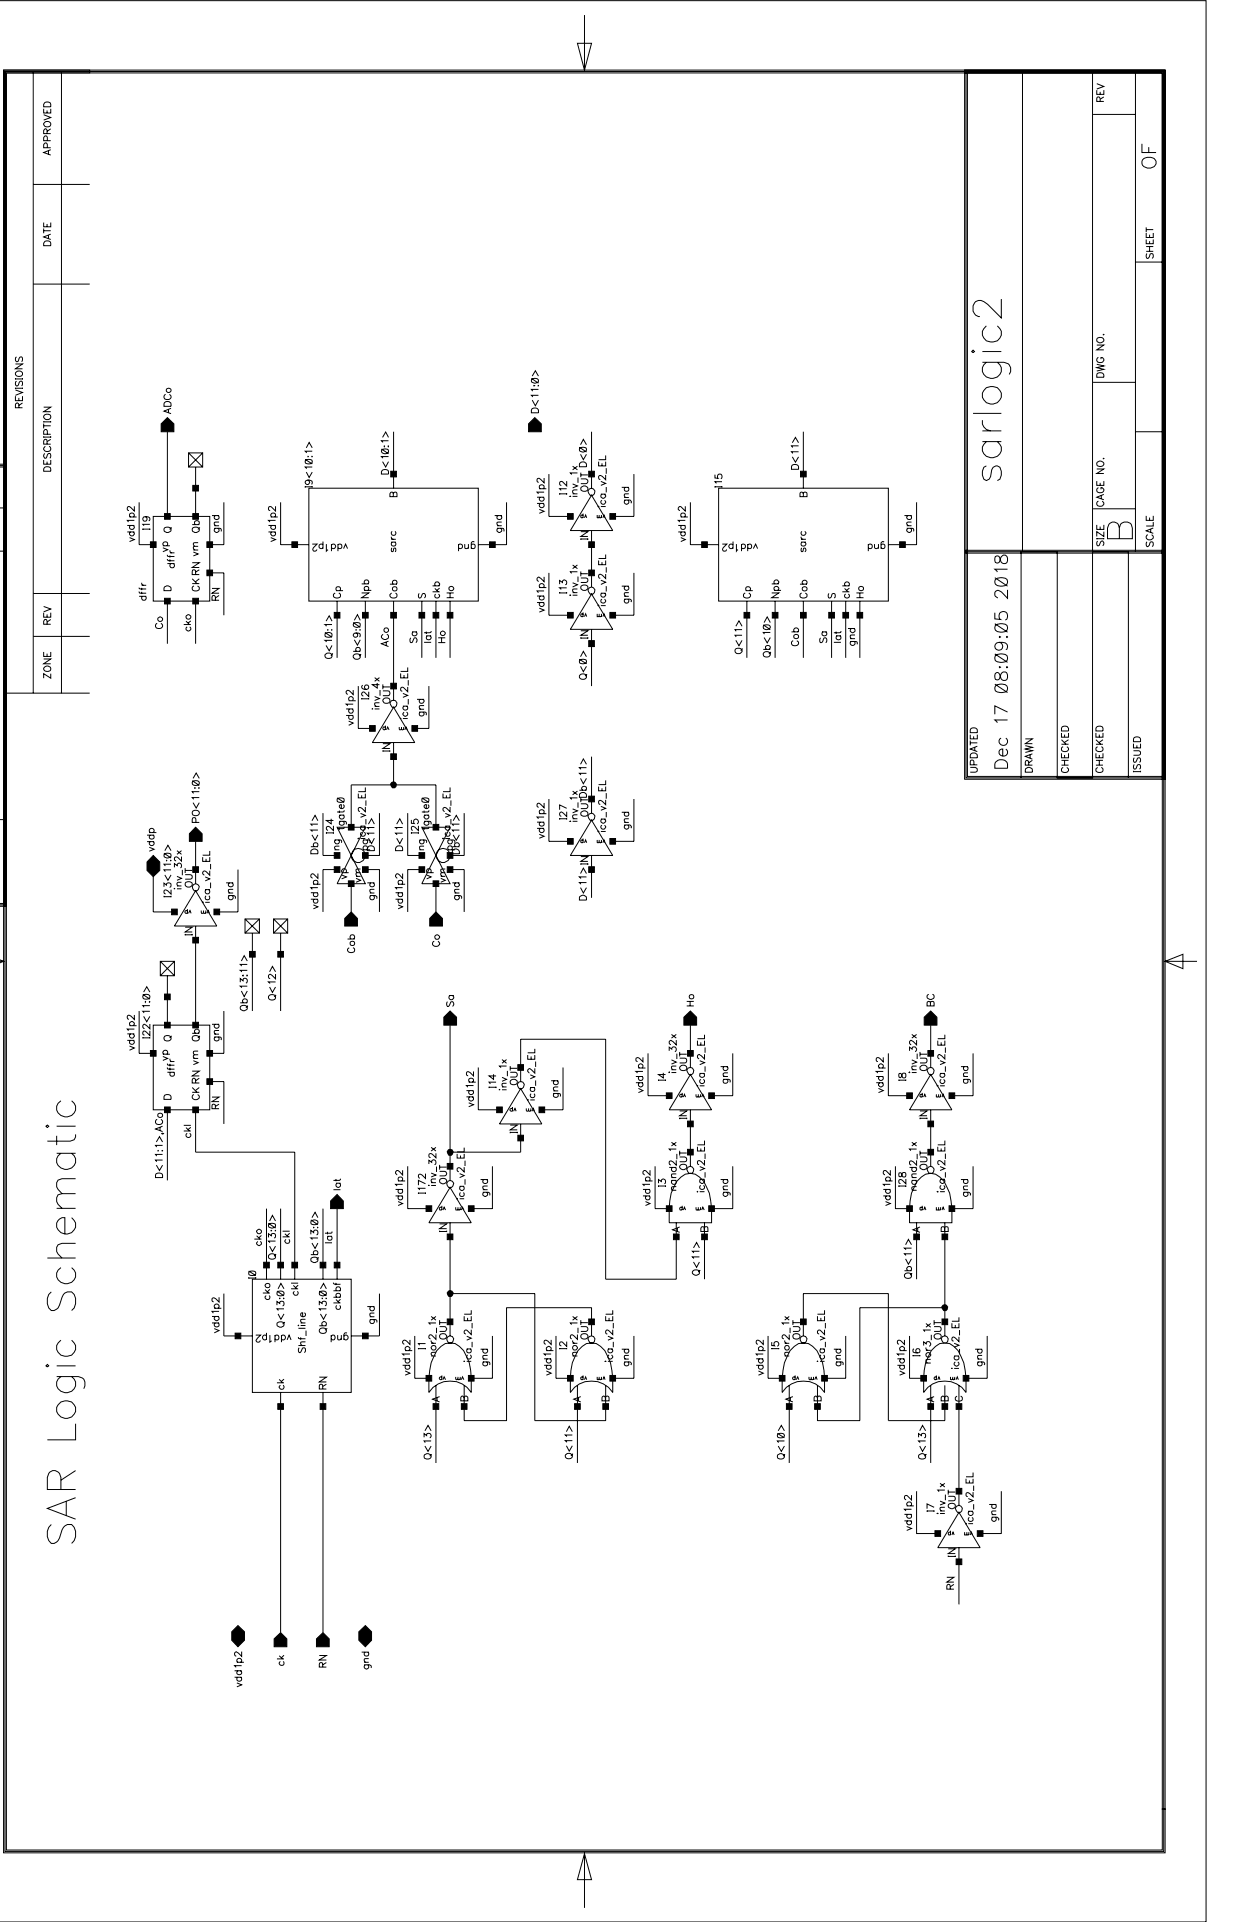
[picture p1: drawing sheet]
<svg xmlns="http://www.w3.org/2000/svg" width="375mm" height="576mm" viewBox="0 0 375 576" stroke-linecap="round" stroke-linejoin="round" font-family="sans-serif">
<g fill="none" stroke="#000" stroke-width=".3">
<path d="M-.1 .2h361.7v576.2h-361.7M173.1 13h4.2l-2.1 8zM175.2 4.5v16.5M1.1 21h25.8v.9h-25v186h-.8zM1.1 21h348.2v521.6h-.8v-520.7h-346.6v532.9h346.6v-12.2h.8v13.1h-348.2zM1.5 21.4h347.4v533.9h-347.4zM10 21.4v186.5M13.1 37a1.24 1.24 0 0 1 2-.1l.1 .1a1.06 1.06 0 0 1-1 1.1 1.06 1.06 0 0 1-1.1-1.1zM13.1 34.4l2.1 .8-2.1 .8M13.1 32.6v1.3h2.1v-1.3M13.4 30.8l.2-.1a1.17 1.17 0 0 1 1.6 .6v.7h-2.1v-.7zM14.1 33.1v.8"/>
<path d="M15.2 38.6l-1.1 .8M18.4 21.4v186.5M289.2 21h60.1v144.5h-.8v-143.6h-58.5v211h58.5v-67.4h.8v68.2h-60.1zM289.6 21.4h59.3v211.9h-59.3zM306.5 21.4v144.1M327.5 21.4v144.1M327.7 34.3h12.7M328.8 27v1.3h2.1v-1.3M328.8 25.1l2.1 .8-2.1 .8M329.8 30.4l-.1-1.2h-.7l-.2 1.2h2.1M329.8 27.5v.8M330.9 29.1l-1.1 .6"/>
<path d="M340.4 21.4v144.1M10 55.3h16.9M14.1 40.1l-.1-1.2-.5-.3-.4 .5v1h2.1M14.2 44.3l-.1-1.2-.6-.2-.4 .5v.9h2.1M14.2 42.2l-.1-1.2-.6-.2-.4 .5v.9h2.1M14.5 45.2v1.1M15.2 44.9l-2.1 .8 2.1 .8M342.4 43.1v2.6h4.2M343 47.5a2.6 2.6 0 0 1 3.6 .9 2.01 2.01 0 0 1-1 1.9 2.01 2.01 0 0 1-2.2-.1 1.46 1.46 0 0 1-1.1-1.2 1.46 1.46 0 0 1 .7-1.5zM344.4 44.1v1.6M13.1 66.7v1.3h2.1v-1.3M13.1 68.5v1.5"/>
<path d="M13.1 69.2h2.1M13.4 72.4l.2-.1a1.17 1.17 0 0 1 1.6 .6v.8h-2.1v-.8zM14.1 67.2v.8M14.5 70.6v1M15.2 70.2l-2.1 .9 2.1 .7M340.4 78.6h8.5M343.6 71.8v1.3h2.2v-1.3M343.6 69.9v1.3h2.2v-1.3M343.6 75.4h2.2M343.6 73.9h2.2M343.6 68.9h2.2M343.6 68.2v1.4"/>
<path d="M343.9 76.1l-.3 .5 .3 .9 .4-.1 .3-.3 .3-1h.5a.89 .89 0 0 1 0 1.4M344.6 70.4v.8M344.6 72.3v.8M344.6 73.9v1.5M10 85.2h16.9M295.7 97.7a2.65 2.65 0 0 0-1 3.3 2.65 2.65 0 0 0 3 1.6 2.6 2.6 0 0 0 2.5-2 2.6 2.6 0 0 0-1.2-2.9M300.2 89.7v5.7l-4.1-4.1a2.55 2.55 0 0 0-3.9-.4l-.5 .8v1.6a2.07 2.07 0 0 0 2.1 1.6M4.6 118.8v1.4h2.1v-1.4M4.6 117l2.1 .7-2.1 .9M4.6 109.2h2.1l-2.1 1.4h2.1M4.6 113.4v.4M4.6 116.3v.3"/>
<path d="M4.6 116.4h2.1M4.6 113.7h2.1M4.7 111.7a1.02 1.02 0 0 1 1.4-.4 1.02 1.02 0 0 1 .4 1.4 1.06 1.06 0 0 1-1.3 .2 1.06 1.06 0 0 1-.5-1.2zM5 114.3a.8 .8 0 0 0-.4 .8 .8 .8 0 0 0 .5 .7l1.1-1.5h.3l.2 .5-.2 1M5 107a.8 .8 0 0 0-.4 .8 .8 .8 0 0 0 .5 .7l.3-.1 .3-.9 .5-.5h.3l.2 .6-.2 .9M5.6 119.3v.9M6.7 113.4v.4M6.7 116.3v.3M49.7 118.3l-.5 .5a1.02 1.02 0 0 0 1.1 1.1 1.02 1.02 0 0 0 .9-1.3l-.4-.3M159.3 113.5l2.1 1.4M159.4 113.8l.8-.3a.89 .89 0 0 1 1.2 .8 1.14 1.14 0 0 1-1.1 .6 1.14 1.14 0 0 1-1-.8zM159.6 112.8l.9-1.6 .9 1.6"/>
<path d="M160 115.7h.2zM161.3 115.6v.2zM161.4 118.6h-2.1l.4 .5M161.4 116.8h-2.1l.4 .5M291.3 105.4l.4-.4 .5 .4-.5 .4zM294.5 108.7h6.5l1.2 .4a2.31 2.31 0 0 1 .4 3.2M294.5 105.4h5.7M295.7 116.3a3.2 3.2 0 0 1 4.5 1.6 2.87 2.87 0 0 1-2.8 3.3 2.87 2.87 0 0 1-2.9-3.3zM295.7 108.7a2.75 2.75 0 0 0-.6 3.8 2.75 2.75 0 0 0 3.9 .6 2.56 2.56 0 0 0 0-4.4M327.7 114.7h12.7M328.8 109.2l2.1 .6-2.1 .5 2.1 .5-2.1 .5M328.8 103.5h2.1l-2.1 1.4h2.1"/>
<path d="M328.9 112.1a1.18 1.18 0 0 1 1.4-.2 1.18 1.18 0 0 1 .6 1.2h-2.1zM329.1 101.4l.5-.2 1 .2a.9 .9 0 0 1 0 1.2 .9 .9 0 0 1-1.3 0l-.5-.4zM329.3 107.2l-.5 .5a1.06 1.06 0 0 0 1.1 1.1 1.06 1.06 0 0 0 1-1.1l-.5-.5h-.3v.5M330.7 100.4h.2zM-.1 139.2h2v102.6h-.8v-101.7h-1.1M-.1 139.6h1.6v131.8h-1.5M5.6 122.3v-1.2l-.5-.3-.5 .6v.9h2.1M6.7 120.8l-1.1 .8M13.1 138v1.2h2.1v-1.2M13.1 122.1h2.1l-2.1 1.4h2.1M13.1 126.4v.3M13.1 127v1.5"/>
<path d="M13.1 130.8v.5M13.1 131.1h2.1M13.1 127.7h2.1M13.1 126.5h2.1M13.3 124.6a1.1 1.1 0 0 1 1.2-.4 1.1 1.1 0 0 1 .7 1.1l-.5 .5a1.28 1.28 0 0 1-1.6-.5zM13.4 136l-.3 .5 .3 .9h.5l.3-1 .4-.4h.4l.2 .5-.2 .9M13.6 133.9a.79 .79 0 0 0-.5 .9 .79 .79 0 0 0 .8 .6l1.1-.2 .2-.4-.1-.6-.4-.3M14.1 133.2l-.1-1.3-.5-.1-.4 .5v.9h2.1M14.1 138.5v.7M14.2 130.2l-.1-1.1-.6-.3-.4 .5v.9h2.1M15.2 131.8l-1.1 .6M15.2 126.4v.3"/>
<path d="M15.2 130.8v.5M48.3 127.1l1.9-1.8 1.9 1.8v2.4h-3.8zM49.4 120.7l.5-.3 .9 .1 .4 .3 .1 1.1h-2.1zM50.2 129.5v25.4M50.5 122.8v1M51.3 122.5l-2.1 .8 2.1 .8M56.5 135.8h4.3v4.3h-4.3zM56.5 135.8l4.3 4.3M60.8 135.8l-4.3 4.3M91.5 137.8l2.1 1.3M91.6 138l.8-.2a.9 .9 0 0 1 1.2 .7 1.15 1.15 0 0 1-1.7 .6 .71 .71 0 0 1-.3-1.1zM91.8 134.3l.9-1.6 .9 1.6"/>
<path d="M92.3 136.9h.1zM93.5 136.8v.2zM93.6 135.3h-2.1l.4 .5M114.4 134.6l2.1 1.5M114.5 134.9l.8-.3 1.1 .3a1.05 1.05 0 0 1-.8 1.3 1.05 1.05 0 0 1-1.2-.8zM114.7 138.5l.9 1.6 .9-1.6M114.7 131.2l.9-1.6 .9 1.6M115.2 133.7v.3zM116.3 133.8h.2l-.1 .2zM116.5 136.9h-2.1l.4 .5M116.5 132.2h-2.1l.4 .5M118 129.5v16.9"/>
<path d="M158.5 127.1l1.8-1.8 2 1.8v2.4h-3.8zM159.6 122.5l.5-.1 1 .1 .3 .5v.8h-2.1zM159.6 120l.9 1.7 .9-1.7M171.7 139.8l1.4 1.1M173.1 139.8l-1.4 1.1M173.7 134.1l2.1 1.5M173.8 139a1.15 1.15 0 0 1 1.4-.4 1.15 1.15 0 0 1 .6 1.4h-2.1zM173.8 134.4l.8-.3a.9 .9 0 0 1 1.2 .8 1.12 1.12 0 0 1-1.1 .7 1.12 1.12 0 0 1-1-.9zM174 136.3l.9 1.6 .9-1.6M174 133.4l.9-1.6 .9 1.6M177.3 129.5v16.9M179.5 138.5v1.2h2.1v-1.2"/>
<path d="M180.5 139v.7M181.6 136.6v1.3h-2.1M237.5 139.5l.6-.2 1 .2 .3 .5v.7h-2.1zM237.5 137l1 1.6 .9-1.6M237.5 132.8l1-1.6 .9 1.6M239.4 135.5h-2.1l.3 .5M239.4 133.7h-2.1l.3 .5M240.8 129.5v16.9M291.7 124h8.5M294.5 126a2.72 2.72 0 0 0 2.5 3.2M294.5 132.4h5.7M294.5 129.2h5.7"/>
<path d="M295.7 139.7l-.7 .5-.5 1.1v1.2l.5 1.2 .7 .4 .9-.4 .4-.8 .3-2 .4-.7 .9-.5 1.2 .5 .4 1.1v1.2l-.4 1.2-.8 .4M295.7 132.4a2.75 2.75 0 0 0-.6 3.9 2.75 2.75 0 0 0 3.9 .5 2.56 2.56 0 0 0 0-4.4M328.9 138.7a1.13 1.13 0 0 1 1.2-.4 1.13 1.13 0 0 1 .8 1 1.22 1.22 0 0 1-2.1 0zM330.8 137.4l.1 .1-.1 .1zM340.4 129.5h8.5M-.1 152.3h1.6M13.3 140.3a1.13 1.13 0 0 1 1.3-.2 1.13 1.13 0 0 1 .6 1.2h-2.1zM38.2 159.5h2.1M38.2 157.6h2.1M38.8 155.1h2.2M39.2 159.5a.7 .7 0 0 0 .2 1.3 .7 .7 0 0 0 .9-.9l-.4-.4M39.2 157.6a.66 .66 0 0 0-.1 1 .66 .66 0 0 0 .9 0 .66 .66 0 0 0-.1-1"/>
<path d="M39.2 155.1a.66 .66 0 0 1-.1-1 .66 .66 0 0 1 .9 0 .66 .66 0 0 1-.1 1M40.3 156.1h-2.1l.3 .5M40.3 151.8v1.5l-1-1-.8-.4a.72 .72 0 0 0-.3 1l.5 .2M41.7 150.7v12.7h4.2M42.8 158.5v.4M42.8 158.7h2.1M43.5 155a.68 .68 0 0 1 .5 .9 .68 .68 0 0 1-1.1 .2 .68 .68 0 0 1 .2-1l.4-.1a1 1 0 0 1 1.4 .8l-.3 .4M44.9 157.3h-2.1l.4 .4M44.9 158.5v.4M45.9 154.9h17v25.4h-17zM49.2 158.4a1.08 1.08 0 0 1 1.4-.3 1.08 1.08 0 0 1 .6 1.2 1.08 1.08 0 0 1-1.3 .4 1.08 1.08 0 0 1-.7-1.3zM51.4 158.2l-.5 .6"/>
<path d="M57.6 157.3h2.1M57.7 158.4a1.08 1.08 0 0 1 1.3-.3 1.08 1.08 0 0 1 .7 1.2 1.08 1.08 0 0 1-1.4 .4 1.08 1.08 0 0 1-.6-1.3zM58.6 157.3a.66 .66 0 0 1-.1-.9 .66 .66 0 0 1 1 0 .66 .66 0 0 1-.1 .9M58.6 140.1v14.8M59.9 158.2l-.6 .6M63.6 154.6h2.1M64.2 158.4l2 .1 .1 .9M64.2 157.7h1.5M64.6 158.4l-.4 .8 .6 .5 .9-.5-.4-.8M64.6 154.6a.66 .66 0 0 0-.1 1 .66 .66 0 0 0 .9 0 .66 .66 0 0 0-.1-1M65.7 156.6l-1.4 .1-.1 .5 .5 .5M67.1 150.7v12.7h-4.2"/>
<path d="M80.5 159.5h2.1M80.5 157.6h2.1M81.2 155.1h2.1M81.5 159.5l-.3 .4a.71 .71 0 0 0 .8 .8 .71 .71 0 0 0 .4-1.2M81.5 157.6a.67 .67 0 0 0-.1 1 .67 .67 0 0 0 1 0 .67 .67 0 0 0 0-1M81.5 155.1a.67 .67 0 0 1-.1-1 .67 .67 0 0 1 1 0 .67 .67 0 0 1 0 1M82.6 156.1h-2.1l.4 .5M82.6 151.8v1.5l-1.3-1.3-.4-.1-.4 .4v.5l.5 .3M84.1 150.7v12.7h8.5M91.5 146h2.1M91.5 145.8v.4M91.8 141.6l.9 1.6 .9-1.6"/>
<path d="M92.3 144l.6 .6-.4 .6a.65 .65 0 0 1-.9-.2 .65 .65 0 0 1 .2-.9 1.12 1.12 0 0 1 1.8 .7l-.2 .4M92.6 146.4h50.8v33.9h-50.8zM93.6 140.1h-2.1l.4 .5M93.6 145.8v.4M114.5 141.2a1.13 1.13 0 0 1 1.4-.3 1.13 1.13 0 0 1 .6 1.3h-2.1zM117.6 159.4a.67 .67 0 0 0-.1 .9 .67 .67 0 0 0 1 0 .67 .67 0 0 0-.1-.9M117.9 148.1l-.2-.4h-.5l-.3 .4v.9h2.1v-.9l-.3-.5-.6 .2-.2 1.2M148.3 154.6h2.1M149 158.4l1.9 .1 .1 .9M149 157.7h1.4M149.3 158.4l-.3 .8 .6 .5 .8-.5-.3-.8M149.3 154.6a.66 .66 0 0 0-.1 1 .66 .66 0 0 0 1 0 .66 .66 0 0 0-.1-1"/>
<path d="M150.4 156.6l-1.3 .1-.1 .5 .4 .5M151.9 150.7v12.7h-8.5M161 151h2.1M161 149.1h2.1M161.7 152.8l1.4 .6-1.4 .6M161.7 146.6h2.1M162 151a.7 .7 0 0 0-.1 1 .7 .7 0 0 0 1 0 .7 .7 0 0 0-.1-1M162 149.1a.66 .66 0 0 0-.1 1 .66 .66 0 0 0 1 0 .66 .66 0 0 0-.1-1M162 146.6a.66 .66 0 0 1-.1-1 .66 .66 0 0 1 1 0 .66 .66 0 0 1-.1 1M163.1 147.6h-2.1l.4 .5M163.1 143.4v1.4l-1.5-1.3h-.4l-.2 .4 .1 .6 .4 .1M164.6 142.2v12.7h6.4"/>
<path d="M167.8 148.1h2.1M167.8 147.9v.5M169.9 146.6h-2.1l.4 .5M169.9 144.3v1.4l-1.3-1.2-.4-.1-.4 .4v.4l.5 .4M169.9 147.9v.5M170.8 148.9h.3zM171.7 145.1l1.4 .6-1.4 .6M171.7 148.9h1.4M171.7 148.1h1.4M173.1 146.9l-1.3 .2-.1 .5 .4 .5M173.1 141.8h-2.1l.3 .6M173.3 143.2v1.6"/>
<path d="M174.1 159.5h2.1l-2.1 1.4h2.1M174.1 143.6h1.6l.5 .4v.3l-.3 .7-1.8 .1M174.1 141.8v1.3M174.1 142.4h2.1M174.2 146.2a1.08 1.08 0 0 1 1.3-.4 1.08 1.08 0 0 1 .7 1.2 1.08 1.08 0 0 1-1.4 .4 1.08 1.08 0 0 1-.6-1.2zM174.8 154.6l-.2-.1-.5 .1v.5l.3 .2 .4-.2M174.8 154v1.3M175.2 155.3l.4-.8 .3 .8M176.7 146.7l.6-.3 .6 .3 .5 .6-.2 .8-.4 .4h-.9l-.4-.6-.3-.6zM177.3 148.5l6.4 10.6h-12.7zM177.3 159.1v17M179 154.5v.7l.4 .1 .2-.2"/>
<path d="M179.3 151.9h.2v.2zM179.6 154.5l.1 .7 .4 .1 .2-.2M180.1 144.4l1.5 .6-1.5 .6M180.1 151.9h1.5M180.1 148.2h1.5M180.3 154.5v.8M180.5 150.1a.7 .7 0 0 0 .2 1.2 .7 .7 0 0 0 .9-.9l-.4-.3M180.5 148.2l-.4 .8 .6 .5a.85 .85 0 0 0 .9-.9l-.4-.4M180.7 155.3l.4-.8 .3 .8M181.6 142.4v1.5l-1-1-.5-.3-.6 .2a.72 .72 0 0 0 .3 1h.2M181.8 140.4v1.7M181.8 146.1v1.6"/>
<path d="M186.4 146.2h2.1M187.2 150l1.8 .1 .3 .3-.2 .5M187.2 149.2h1.3M187.4 150a.71 .71 0 0 0-.1 1 .71 .71 0 0 0 1.1 0 .71 .71 0 0 0-.1-1M187.4 146.2a.67 .67 0 0 0 0 .9 .67 .67 0 0 0 .9 0 .67 .67 0 0 0 0-.9M188.5 148.1l-1.2 .1-.1 .5 .3 .5M190 142.2v12.7h-6.3M203.3 159.5h2.2M203.3 157.6h2.2M204.1 155.1h2.1M204.4 159.5a.67 .67 0 0 0-.1 1 .67 .67 0 0 0 1 0 .67 .67 0 0 0-.1-1M204.4 157.6a.67 .67 0 0 0-.1 1 .67 .67 0 0 0 1 0 .67 .67 0 0 0-.1-1"/>
<path d="M204.4 155.1a.67 .67 0 0 1-.1-1 .67 .67 0 0 1 1 0 .67 .67 0 0 1-.1 1M205.5 156.1h-2.2l.5 .5M205.5 151.8v1.5l-1.5-1.4-.4 .1-.3 .3v.5l.5 .3M207 150.7v12.7h8.4M214.3 142.4v1l1 .1a.76 .76 0 0 1 .1-1.2 .76 .76 0 0 1 1.1 .2 .76 .76 0 0 1-.4 1.1M214.3 145.8v.4M214.3 146h2.2M215.4 146.4h50.9v33.9h-50.9zM216.5 144.5h-2.2l.5 .5M216.5 145.8v.4M240.4 159.4a.73 .73 0 0 0 .3 1.2 .73 .73 0 0 0 .9-.9l-.3-.3M240.8 148.1l-.4-.5-.4 .1-.2 1.3h2.1v-1.2l-.4-.2-.6 .2-.1 1.2"/>
<path d="M271.2 154.6h2.1M271.8 158.4l2 .1 .1 .9M271.8 157.7h1.5M272.2 158.4l-.4 .5a.85 .85 0 0 0 .9 .8l.6-.5-.3-.8M272.2 154.6a.67 .67 0 0 0-.1 1 .67 .67 0 0 0 1 0 .67 .67 0 0 0-.1-1M273.3 156.6h-1l-.5 .2v.4l.5 .5M274.8 150.7v12.7h-8.5M327.7 152.6h12.7M328.8 157.4v1.4h2.1v-1.4M328.8 144.3v1.3h2.1v-1.3M328.8 140.7h2.1l-2.1 1.3h2.1M329.3 150.3l-.5 .5a1.06 1.06 0 0 0 1.1 1.1 1.06 1.06 0 0 0 1-1.1l-.5-.5"/>
<path d="M329.3 146.2a.78 .78 0 0 0-.5 .9 .78 .78 0 0 0 .8 .7l.8-.1 .5-.5v-.4l-.5-.6h-.3v.6M329.8 144.8v.8M329.8 157.9v.9M330.2 148.6v1M330.9 159.5v1.4l-2.1-1.4v1.4M330.9 148.3l-2.1 .8 2.1 .8M335.6 158.4l-.3-1.1a1.74 1.74 0 0 0-2.8 0l-.5 1.1v3.2h7.5v-3.2l-.4-1.1a2 2 0 0 0-2.1-.7 2 2 0 0 0-1.4 1.8v3.2M343.6 154.7v1.4h2.2v-1.4M344.6 155.2v.9M345 158.7v1M345.8 158.4l-2.2 .8 2.2 .8M345.8 156.6v1.2h-2.2"/>
<path d="M-.1 165.3h1.6M10 178h16.9M38.8 161.2l1.5 .6-1.5 .6M41.7 177.4l.1 .4 .3 .1h1.7M41.7 176.2l.1 .4h.3h1.7M41.7 178.8h2.1M42.5 174.8a.6 .6 0 0 0 .6 .7M42.5 176.3v.7M42.5 177.5v.7M42.5 175.5h1.3M42.7 178.8a.67 .67 0 0 0 0 1 .67 .67 0 0 0 .9 0 .67 .67 0 0 0 0-1M48.8 164.3l1.5 .6-1.5 .6"/>
<path d="M48.8 163.7h2.1M49.2 163.7a.67 .67 0 0 1-.1-1 .67 .67 0 0 1 1 0 .67 .67 0 0 1-.1 1M49.2 176.1a1.16 1.16 0 0 1 1.5-.3 1.16 1.16 0 0 1 .6 1.4h-2.1zM50.2 167.7l.1 .3 .3 .2h1.7M50.2 166.4l.1 .4 .3 .1h1.7M50.2 169h2.1M50.9 165a.6 .6 0 0 0 .6 .8M50.9 166.6v.6M50.9 167.8v.6M50.9 165.8h1.4M51.2 169a.71 .71 0 0 0-.1 1.1 .71 .71 0 0 0 1 0 .71 .71 0 0 0-.1-1.1M57.6 168.8h2.1l-2.1 1.4h2.1"/>
<path d="M57.6 175h2.1M57.6 173.6l1.5 1.4M58 165.6l1.4 .5-1.4 .6M58 165h1.4M58.1 175.7l-.5 .5a1.06 1.06 0 0 0 1.1 1.1 1.06 1.06 0 0 0 1-1.1l-.5-.5M58.6 172.3v-1.2l-.8-.1-.2 1.3h2.1M59.4 163.9h-1.3l-.1 .6 .4 .5M59.4 162.8h-1.3l-.1 .6 .4 .5M59.7 173.6l-1.1 .9M59.7 170.9l-1.1 .7M62.9 171.8h4.2v12.7M63.6 176.5h2.1l-2.1 1.4h2.1"/>
<path d="M65.7 178.6l-1.1 .8M81.2 161.2l1.4 .6-1.4 .6M93.6 163.2h1.5l-1.1 1-.2 .7 .2 .3 .5 .1 .5-.5M96.8 163.4a.67 .67 0 0 0-.9 0 .67 .67 0 0 0 0 .9 .67 .67 0 0 0 .9 0M96.8 162.4v2.1M97.8 163.2v2.1l.6-.4M99.4 163.4a.71 .71 0 0 1 1-.1 .71 .71 0 0 1 0 1.1 .71 .71 0 0 1-1-.1M99.4 163.2v2.1M100.5 177.8a.79 .79 0 0 0-.5 .9 .79 .79 0 0 0 .8 .7l1.2-.4 .1-.7-.5-.5M100.7 177.2h2.1M101 177.2a.67 .67 0 0 1-.1-1 .67 .67 0 0 1 1 0 .67 .67 0 0 1-.1 1M101.3 163.4a.67 .67 0 0 1 1 0 .67 .67 0 0 1 0 .9 .67 .67 0 0 1-1 0"/>
<path d="M101.3 163.2v2.1M103 164.5l.6-1.3 .6 1.3M108.4 177.8h2.1l-2.1 1.5h2.1M108.4 175.1h2.1M109.2 177.1h2.1M109.4 177.1a.67 .67 0 0 1 0-1 .67 .67 0 0 1 1 0 .67 .67 0 0 1-.1 1M109.4 175.1a.67 .67 0 0 1 0-1 .67 .67 0 0 1 1 0 .67 .67 0 0 1-.1 1M116.9 175.2h2.1M117.3 161a.6 .6 0 0 0 .6 .7M117.3 162.6h1.4M117.3 161.7h1.4M117.4 177.8l-.5 .5a1.06 1.06 0 0 0 1.1 1.1 1.06 1.06 0 0 0 1-1.1l-.4-.5"/>
<path d="M117.6 164.4l-.3 .4 .1 .6h.4l.3-.9 .3-.1 .3 .4-.3 .7M117.6 162.6a.67 .67 0 0 0-.1 1 .67 .67 0 0 0 1 0 .67 .67 0 0 0-.1-1M117.9 175.2a.67 .67 0 0 1-.1-1 .67 .67 0 0 1 1 0 .67 .67 0 0 1 0 1M125.7 178l-.3 .5 .3 .9 .5-.2 .5-1.1 .5-.1a.82 .82 0 0 1 0 1.4M129.7 177.5h2.1M129.7 175.7h2.1M130.4 176.5l1 1M130.6 178.2a.67 .67 0 0 0-.1 .9 .67 .67 0 0 0 1 0 .67 .67 0 0 0 0-.9M130.6 175.7a.73 .73 0 0 1 .3-1.2 .73 .73 0 0 1 .9 .9l-.3 .3M131.8 176.4l-.8 .7M133.9 179.3h2.1M133.9 177.8h2.1"/>
<path d="M134.9 177.8v1.5M137.5 163.4a.67 .67 0 0 1 .9 0 .67 .67 0 0 1 0 .9 .67 .67 0 0 1-.9 0M137.5 163.2v2.1M139.3 163.2v1a.54 .54 0 0 0 .9 .3l.2-.3M140.4 163.2v1.3M141.3 163.4a.67 .67 0 0 1 1 0 .67 .67 0 0 1 0 .9 .67 .67 0 0 1-1 0M142.2 162.6l-.5-.2-.3 .3-.1 1.8M146.8 162.5h1.7v1.7h-1.7zM161 178.8h2.1M161.7 176.2h2.1M162 178.8a.66 .66 0 0 0-.1 .9 .66 .66 0 0 0 1 0 .66 .66 0 0 0-.1-.9M162 176.2a.66 .66 0 0 1-.1-1 .66 .66 0 0 1 1 0 .66 .66 0 0 1-.1 1"/>
<path d="M163.1 177.2h-2.1l.4 .5M163.1 173v1.4l-1-1-.7-.3-.4 .4v.4l.5 .5M164.6 171.8v12.7h6.4M167.8 175.2v-1.1l.8 .6 .1-.5 .6-.3 .6 .6-.1 .7-.3 .2M167.8 177.8h2.1M167.8 177.6v.4M169.9 176.3h-2.1l.4 .5M169.9 177.6v.4M170.8 178.5h.3l-.1 .2zM171.7 174.8l1.4 .6-1.4 .7M171.7 178.5h1.4M171.7 177.7h1.4"/>
<path d="M171.7 169.4l1.4 1.1M173.1 176.6l-1.3 .1-.1 .5 .4 .5M173.1 171.5h-2.1l.3 .5M173.1 169.4l-1.4 1.1M173.3 172.9v1.6M174.1 173.3h1.6l.5 .3v.3v.5l-.3 .2-1.8 .1M174.1 161.5v.4M174.1 171.4v1.4M174.1 172.1h2.1M174.1 161.7h2.1M174.2 175.8a1.08 1.08 0 0 1 1.3-.4 1.08 1.08 0 0 1 .7 1.2 1.07 1.07 0 0 1-1.4 .5 1.07 1.07 0 0 1-.6-1.3zM176.2 161.5v.4"/>
<path d="M176.7 176.3l.6-.2 .6 .2 .5 .6-.2 .8-.4 .5h-.9l-.4-.6-.3-.7zM177.3 178.2l6.4 10.6h-12.7zM179.5 168.1v1.3h2.1v-1.3M180.1 174l1.5 .6-1.5 .7M180.1 177.9h1.5M180.5 179.7a.66 .66 0 0 0-.1 1 .66 .66 0 0 0 1 0 .66 .66 0 0 0-.2-1M180.5 177.9a.7 .7 0 0 0 .2 1.2 .7 .7 0 0 0 .9-.8l-.4-.4M180.5 168.6v.8M181.6 172.2v1.3l-1.5-1.3a.59 .59 0 0 0-.7 .6 .59 .59 0 0 0 .6 .6M181.6 166.3v1.2h-2.1M181.8 170.1v1.6M181.8 175.8v1.6"/>
<path d="M186.4 175.8h2.1M187.2 179.7l1.8 .1 .3 .2-.2 .5M187.2 178.8h1.3M187.4 179.7a.67 .67 0 0 0 0 1 .67 .67 0 0 0 .9 0 .67 .67 0 0 0 0-1M187.4 175.8a.71 .71 0 0 0-.1 1 .71 .71 0 0 0 1.1 0 .71 .71 0 0 0-.1-1M188.5 177.7l-1.2 .1-.1 .5 .3 .5M190 171.8v12.7h-6.3M204.1 161.2l1.4 .6-1.4 .6M216.5 163.2h1.4l-1 1-.3 .7a.62 .62 0 0 0 .6 .4 .62 .62 0 0 0 .6-.4v-.1M219.8 163.4a.71 .71 0 0 0-1.1-.1 .71 .71 0 0 0 0 1.1 .71 .71 0 0 0 1.1-.1M219.8 162.4v2.1M220.8 163.2v2.1l.5-.4"/>
<path d="M222.3 163.4a.67 .67 0 0 1 1 0 .67 .67 0 0 1 0 .9 .67 .67 0 0 1-1 0M222.3 163.2v2.1M223.4 177.8l-.5 .5a1.06 1.06 0 0 0 1.1 1.1 1.06 1.06 0 0 0 1-1.1l-.5-.5M223.6 177.2h2.1M223.8 177.2a.67 .67 0 0 1 0-1 .67 .67 0 0 1 .9 0 .67 .67 0 0 1 0 1M224.2 163.4a.67 .67 0 0 1 .9 0 .67 .67 0 0 1 0 .9 .67 .67 0 0 1-.9 0M224.2 163.2v2.1M225.9 164.5l.6-1.3 .6 1.3M231.4 177.8h2.1l-2.1 1.5h2.1M231.4 175.1h2.1M232 177.1h2.2M232.4 177.1a.66 .66 0 0 1-.1-1 .66 .66 0 0 1 1 0 .66 .66 0 0 1-.2 1"/>
<path d="M232.4 175.1a.66 .66 0 0 1-.1-1 .66 .66 0 0 1 1 0 .66 .66 0 0 1-.2 1M239.8 175.2h2.1M240.2 161a.6 .6 0 0 0 .6 .7M240.2 162.6h1.4M240.2 161.7h1.4M240.3 177.8l-.5 .5a1.06 1.06 0 0 0 1.1 1.1 1.06 1.06 0 0 0 1-1.1l-.5-.5M240.4 164.4l-.2 .4 .2 .7 .3-.1 .2-.9 .4-.1a.63 .63 0 0 1 .1 1l-.1 .1M240.4 162.6a.67 .67 0 0 0 0 1 .67 .67 0 0 0 .9 0 .67 .67 0 0 0 0-1M240.8 175.2a.66 .66 0 0 1-.1-1 .66 .66 0 0 1 1 0 .66 .66 0 0 1-.1 1M248.6 178l-.3 .5 .3 .9 .6-.4 .4-.9 .5-.1a.82 .82 0 0 1 0 1.4M252.5 177.5h2.1M252.5 175.7h2.1"/>
<path d="M253.2 176.5l1 1M253.5 178.2a.66 .66 0 0 0-.1 .9 .66 .66 0 0 0 1 0 .66 .66 0 0 0-.1-.9M253.5 175.7a.66 .66 0 0 1-.1-1 .66 .66 0 0 1 1 0 .66 .66 0 0 1-.1 1M254.6 176.4l-.8 .7M256.8 179.3h2.1M256.8 177.8h2.1M257.8 177.8v1.5M260.3 163.4a.67 .67 0 0 1 1 0 .67 .67 0 0 1 0 .9 .67 .67 0 0 1-1 0M260.3 163.2v2.1M262.2 163.2l.2 1.3h.5l.5-.3M263.4 163.2v1.3M264.1 163.4a.67 .67 0 0 1 1 0 .67 .67 0 0 1 0 .9 .67 .67 0 0 1-1 0"/>
<path d="M265.1 162.6l-.5-.2-.4 .3-.1 1.8M289.6 165h59.3v.9h-59.3zM289.6 165.5h59.3M298.3 173.3l3.8 2.5M298.4 173.8a3.2 3.2 0 0 1 3.5 0 1.33 1.33 0 0 1-.5 1.8 3.2 3.2 0 0 1-3-.4l-.1-.5zM298.4 166.9a1.32 1.32 0 0 0 .4 2l.7-.2a2.66 2.66 0 0 1 1.3-2.2 1.06 1.06 0 0 1 1.3 .9l-.2 1.3a1.08 1.08 0 0 1-1.8-.2l-.6-1.6-.3-.2zM302.1 176.9v2.5l-1.8-1.8a1.25 1.25 0 0 0-1.9-.2l-.1 1.1 .1 .3 .8 .5M302.1 170.7h-3.8l.7 .9M328.8 161.4v.3M328.8 161.6h2.1M329.1 162.2l-.3 .6 .3 .9 .5-.2 .4-1 .3-.3h.3l.3 .6-.3 .9M330.9 161.4v.3"/>
<path d="M343.9 162.5l-.3 .5 .3 .9a1.37 1.37 0 0 0 1-1.3l.5-.1a.89 .89 0 0 1 0 1.4M344.1 160.4a.78 .78 0 0 0-.5 .9 .78 .78 0 0 0 .8 .6h.5a.79 .79 0 0 0 .9-.6 .79 .79 0 0 0-.6-.9M10 190.9h16.9M13.1 197.6h2.1l-2.1 1.5h2.1M13.1 195.5v1.4h2.1v-1.4M13.1 183.8v1.3h2.1v-1.3M13.1 181.9l2.1 .8-2.1 .8M14.1 187.2l-.1-1.2-.5-.2-.4 .5v.9h2.1M14.1 184.3v.8M14.1 196v.9M15.2 185.8l-1.1 .7M47.1 187l-.5 .5a1.02 1.02 0 0 0 1.1 1 1.02 1.02 0 0 0 1-1.2l-.5-.3"/>
<path d="M47.4 185.4l.5-.4 .8 .4a.71 .71 0 0 1-.7 1 .71 .71 0 0 1-.6-1zM50.2 180.3v12.8M55.1 187.3h2.1M55.8 186.3l1 1M55.9 184.7l.5-.4 .7 .4a.71 .71 0 0 1-.6 1 .71 .71 0 0 1-.6-1zM56.1 188l-.3 .8 .6 .5 .8-.5-.3-.8M57.2 186.2l-.8 .7M58.6 180.3v12.8M64.6 180l-.1-1.2-.4-.2-.4 .1-.1 1.3h2.1M97.4 189.7l2.1 1.4M97.5 196.3a1.02 1.02 0 0 1 1.4-.4 1.02 1.02 0 0 1 .4 1.4 1.07 1.07 0 0 1-1.3 .1 1.07 1.07 0 0 1-.5-1.1zM97.5 190a1.26 1.26 0 0 1 2 .4v.5l-.8 .2a.94 .94 0 0 1-1.3-.7z"/>
<path d="M97.8 193.6l.9 1.6 .8-1.6M97.8 186.3l.9-1.6 .8 1.6M98.2 188.9h.2zM99.4 188.9h.1zM99.5 192.1h-2.1l.4 .5M99.5 187.3h-2.1l.4 .5M99.8 195.9l-.6 .7M101.1 180.3v17M105.9 195.4h2.1M105.9 186.7l2.1 1.5M106.1 196.5a1.1 1.1 0 0 1 1.2-.4 1.1 1.1 0 0 1 .7 1l-.5 .5a1.28 1.28 0 0 1-1.6-.5zM106.1 187l.7-.3 1.1 .3a1.05 1.05 0 0 1-.7 1.3 1.05 1.05 0 0 1-1.3-.8z"/>
<path d="M106.2 191.9l1 1.6 .8-1.6M106.2 186l1-1.7 .8 1.7M106.7 189.9a.68 .68 0 0 1 .5 .7 .68 .68 0 0 1-.7 .6 .68 .68 0 0 1-.6-.7 1.17 1.17 0 0 1 1-.7 1.17 1.17 0 0 1 1.1 .6l-.2 .6M106.7 188.9h.1zM106.9 195.4a.67 .67 0 0 1-.1-1 .67 .67 0 0 1 1 0 .67 .67 0 0 1 0 1M107.8 188.9h.2zM108.3 196.2l-.6 .6M109.5 180.3v17M114.9 190.3l-.2 .1a.67 .67 0 0 0 0 1.1 1 1 0 0 0 1.3 .3 1 1 0 0 0 .4-1.3l-.4-.2M115.8 192.6v1M116.5 192.3l-2.1 .8 2.1 .8M118 180.3v29.7"/>
<path d="M123.2 191.3l-.3 .5 .3 .9 .5-.1 .6-1.3h.4l.3 .5-.3 .9M123.6 189.5h1.4M123.8 189.5a.67 .67 0 0 0 0 1 .67 .67 0 0 0 1 0 .67 .67 0 0 0-.1-1M126.5 180.3v17M127.1 192.6h2.2M127.8 190.7h1.5M127.8 189.4v.7M128.1 190.7a.67 .67 0 0 0-.1 1 .67 .67 0 0 0 1 0 .67 .67 0 0 0-.1-1M129.3 189.3v.2l-.5 .3h-1.7M130.7 180.3v17M131.4 192.7h2.1M131.4 191.3h2.1"/>
<path d="M132.1 189.6l.5-.3a.85 .85 0 0 1 .9 .8 .73 .73 0 0 1-1 .5 .73 .73 0 0 1-.4-1zM132.4 191.3v1.4M134.9 180.3v17M161 180.7h2.1M161.7 182.4l1.4 .6-1.4 .6M162 180.7a.66 .66 0 0 0-.1 1 .66 .66 0 0 0 1 0 .66 .66 0 0 0-.1-1M173.7 197.7l2.1 1.4M173.8 198l.8-.3a.9 .9 0 0 1 1.2 .8 1.15 1.15 0 0 1-1.7 .5 .71 .71 0 0 1-.3-1zM174 199.8l.9 1.7 .9-1.7M174 197l.9-1.6 .9 1.6M174.1 189.2h2.1l-2.1 1.3h2.1M174.1 191.1v.4"/>
<path d="M174.1 191.4h2.1M174.8 184.3l-.2-.2-.5 .2 .2 .6 .5-.1M174.8 183.7v1.2M175.2 184.9l.4-.8 .3 .8M176.2 191.1v.4M177.3 188.8v17M179 184.1v.8l.6-.1M179.3 181.6l.2-.1v.1zM179.6 184.1l.1 .8 .6-.1M180.1 181.6h1.5M180.3 184.1v.8M180.7 184.9l.4-.8 .3 .8"/>
<path d="M220.4 194.8a1.17 1.17 0 0 1 1.3-.4 1.17 1.17 0 0 1 .8 1 1.25 1.25 0 0 1-2.1 .2zM220.6 192.1l.9 1.6 1-1.6M220.6 187.8l.9-1.6 1 1.6M222.5 190.5h-2.1l.3 .5M222.5 188.8h-2.1l.3 .5M222.6 194.5l-.5 .6M223.9 180.3v17M228.8 194.8h2.1M228.8 187.4l2.1 1.4M228.9 195.9l.4-.4a1.28 1.28 0 0 1 1.6 .5 1.03 1.03 0 0 1-1.1 1.1 1.03 1.03 0 0 1-.9-1.2zM228.9 187.6l.8-.2a.94 .94 0 0 1 1.2 .8 1.11 1.11 0 0 1-1.1 .7 1.11 1.11 0 0 1-1-.9zM229.1 191.2l.9 1.6 .9-1.6"/>
<path d="M229.1 186.7l.9-1.7 .9 1.7M229.8 194.8a.67 .67 0 0 1-.2-1 .67 .67 0 0 1 1-.1l.3 .3-.3 .8M230.9 189.7h-2.1l.4 .5M231.1 195.5l-.6 .7M232.4 180.3v17M237.3 189.5h2.1M237.8 192.1l-.5 .5a1.02 1.02 0 0 0 1.1 1.1 1.02 1.02 0 0 0 .9-1.2l-.4-.4M238.3 189.5a.66 .66 0 0 1-.1-1 .66 .66 0 0 1 1 0 .66 .66 0 0 1-.1 1M240.8 180.3v17M246 191.3l-.2 .5 .2 .9 .5-.1 .5-1.2 .5-.1a.89 .89 0 0 1 0 1.4M246.4 189.5h1.5M246.8 189.5a.66 .66 0 0 0-.1 1 .66 .66 0 0 0 .9 0 .66 .66 0 0 0-.1-1"/>
<path d="M249.3 180.3v17M250 192.6h2.1M250.7 190.7h1.4M250.7 189.4v.7M251 190.7a.66 .66 0 0 0-.1 1 .66 .66 0 0 0 1 0 .66 .66 0 0 0-.1-1M252.1 189.3l-.1 .4-.3 .1h-1.7M253.5 180.3v17M254.2 188.5h2.1M254.9 192.4l2 .1v.7M254.9 191.5h1.4M255.2 192.4a.66 .66 0 0 0-.1 1 .66 .66 0 0 0 1 0 .66 .66 0 0 0-.1-1M255.2 188.5l-.3 .8 .6 .5 .8-.5-.3-.8"/>
<path d="M256.3 190.4l-1.3 .1a.71 .71 0 0 0 .3 1M257.8 180.3v17M298.3 183.8v1.8l1.6 .2a1.35 1.35 0 0 1 0-2.1 1.35 1.35 0 0 1 2 .3 1.35 1.35 0 0 1-.5 2M298.3 196.1l3.8 2.6M298.3 187.1l3.8 2.5M298.4 196.6a3.2 3.2 0 0 1 3.5 0 1.33 1.33 0 0 1-.5 1.9 3.5 3.5 0 0 1-3-.4l-.1-.5zM298.4 187.6a3.2 3.2 0 0 1 3.5 0 1.33 1.33 0 0 1-.5 1.8 3.2 3.2 0 0 1-3-.4l-.1-.5zM299.5 192.6a1.19 1.19 0 0 1 1.1 1.7 1.19 1.19 0 0 1-1.9 .4 1.19 1.19 0 0 1 .1-1.9 3.2 3.2 0 0 1 3.1 .4 1.16 1.16 0 0 1-.3 1.6M299.5 191l.2-.1 .2 .1-.2 .2zM301.7 191l.2-.1 .2 .1-.2 .2zM1.5 207.9v-186.5h25.4h-25.4v186.5h25.4M13.3 200.2a1.04 1.04 0 0 1 1.2-.4 1.04 1.04 0 0 1 .6 1.2 1.18 1.18 0 0 1-1.2 .4 1.18 1.18 0 0 1-.8-1z"/>
<path d="M15.2 202v1.4l-2.1-1.4v1.4M103.8 214.6h2.1M103.8 212.6h2.1M104.5 216.3l1.4 .6-1.4 .6M104.5 210.2h2.2M104.8 214.6a.67 .67 0 0 0-.1 1 .67 .67 0 0 0 1 0 .67 .67 0 0 0-.1-1M104.8 212.6a.71 .71 0 0 0-.1 1.1 .71 .71 0 0 0 1 0 .71 .71 0 0 0-.1-1.1M104.8 210.2a.71 .71 0 0 1-.1-1.1 .71 .71 0 0 1 1 0 .71 .71 0 0 1-.1 1.1M105.9 211.2h-2.1l.4 .5M105.9 207v1.3l-1-1-.7-.3-.4 .4v.4l.5 .4M107.4 205.8v12.7h4.2M108.4 209.4v.3"/>
<path d="M108.4 209.6h2.1M108.8 205.5l-.2 .1a1.01 1.01 0 0 0 .7 1.3 1.01 1.01 0 0 0 1.2-.8 .68 .68 0 0 0-.6-.7 .68 .68 0 0 0-.7 .7 .68 .68 0 0 0 .7 .7M110.5 207.5v1.4l-1.4-1.4-.4 .1-.3 .4v.4l.5 .3M110.5 209.4v.3M111.6 212.6h.1zM112.3 208.9l1.5 .6-1.5 .6M112.3 212.6h1.5M112.3 211.9h1.5M112.3 203.2l1.5 1.1M113.1 204.8v1.6l-1.5-1.1h2.2M113.8 210.8h-1.4l-.1 .6 .4 .5M113.8 203.2l-1.5 1.1"/>
<path d="M113.9 207v1.6M114.8 207.2l1.8 .1 .3 .5-.3 .8h-1.8M114.8 205.3v1.4M114.8 206h2.1M115.1 209.5l.2-.1a.99 .99 0 0 1 1.1-.1 .99 .99 0 0 1 .5 1 1.12 1.12 0 0 1-1.2 .6 1.12 1.12 0 0 1-.9-1zM115.5 218.2l-.6-.2-.1 .4 .3 .5 .4-.2M115.5 217.6v1.3M115.9 218.9l.3-.9 .4 .9M117.3 210.2l.7-.2 .6 .2 .4 .6-.2 .9-.4 .4h-.8l-.4-.7-.3-.6zM118 212.1l6.3 10.6h-12.7zM119.7 218l.2 .9 .5-.3M120 215.5h.2z"/>
<path d="M120.1 202v1.3h2.1v-1.3M120.4 218l.1 .9 .5-.3M120.8 208l1.4 .6-1.4 .6M120.8 215.5h1.4M120.8 211.8h1.4M121 218v.9M121.1 213.6l-.3 .4a.85 .85 0 0 0 .8 .8l.6-.5-.3-.7M121.1 211.8a.66 .66 0 0 0-.1 1 .66 .66 0 0 0 1 0 .66 .66 0 0 0-.1-1M121.1 202.5v.8M121.4 218.9l.3-.9 .4 .9M122.2 206v1.5l-1.2-1.3-.5-.1-.4 .4v.5l.5 .3M122.2 200.2v1.2h-2.1"/>
<path d="M122.4 204v1.6M122.4 209.7v1.6M125 209.7h2.1M125.7 213.6h1.9l.1 .9M125.7 212.7h1.4M126 213.6a.67 .67 0 0 0-.1 .9 .67 .67 0 0 0 1 0 .67 .67 0 0 0-.1-.9M126 209.7a.73 .73 0 0 0 .2 1.3 .73 .73 0 0 0 .9-.9l-.3-.4M127.1 211.6l-1.3 .1a.71 .71 0 0 0 .3 1M128.6 205.8v12.7h-4.3M174 202.3a1.03 1.03 0 0 1 1.3-.1 1.03 1.03 0 0 1 .4 1.1 1.06 1.06 0 0 1-1.3 .5 1.06 1.06 0 0 1-.6-1.2zM176 202.2l-.6 .6M291.1 218.5l.5-.2 1.1 .2 .3 .5v.7h-2.1z"/>
<path d="M298.3 205.2l3.8 2.5M298.4 205.8a2.81 2.81 0 0 1 3.5 0 1.26 1.26 0 0 1-.5 1.7 3.5 3.5 0 0 1-3-.3l-.1-.6zM298.4 202a1.32 1.32 0 0 0 .4 1.9l.7-.2a2.66 2.66 0 0 1 1.3-2.2h.6a1.33 1.33 0 0 1 .7 1.5 1.33 1.33 0 0 1-1.3 1.1l-.7-.5-.6-1.6-.3-.3zM299.5 200.1l.2-.2 .2 .2-.2 .2zM301.7 200.1l.2-.2 .2 .2-.2 .2zM302.1 215.9h-3.8l.7 .9M302.1 213.6l-3.8-1.9v2.5M318.2 219.8v1.3h2.2v-1.3M318.5 218l.5-.2a1.1 1.1 0 0 1 1.4 .7v.7h-2.2zM328.6 219.8v1.3h2.1v-1.3M328.6 218.2a1.18 1.18 0 0 1 2.1 .3v.7h-2.1zM57.6 234.1l2.1 1.5"/>
<path d="M57.7 234.5l.9-.4a.89 .89 0 0 1 1.1 .9 1.14 1.14 0 0 1-1.1 .6 1.14 1.14 0 0 1-1-.9zM57.9 233.5l.9-1.7 .9 1.7M58.3 236.3h.3zM59.5 236.3h.2zM59.7 239.2h-2.1l.5 .5M59.7 237.4h-2.1l.5 .5M101.1 239.3l2.1 1.4M101.1 239.6l.9-.3a.9 .9 0 0 1 1.2 .8 1.15 1.15 0 0 1-1.7 .5 .71 .71 0 0 1-.4-1zM107.4 238v1.3h2.1v-1.3M108.4 238.5v.8M109.5 236.2v1.2h-2.1M114.8 223h2.1l-2.1 1.5h2.1"/>
<path d="M114.8 225.1v.3M114.8 225.2h2.1M116.9 225.1v.3M118 222.7v12.7M126.5 239.3l2.1 1.4M126.5 239.6l.9-.3a.9 .9 0 0 1 1.2 .8 1.15 1.15 0 0 1-1.7 .5 .71 .71 0 0 1-.4-1zM132.8 238v1.3h2.1v-1.3M133.8 238.5v.8M134.9 236.2v1.2h-2.1M164.6 239.6v12.7h6.4M171.7 237.3l1.4 1.1M173.1 239.3h-2.1l.3 .5"/>
<path d="M173.1 237.3l-1.4 1.1M173.7 237h2.1M173.8 238.1a1.15 1.15 0 0 1 1.4-.3 1.15 1.15 0 0 1 .6 1.3h-2.1zM174 233.5l.9 1.6 .9-1.6M174 229.2l.9-1.6 .9 1.6M174.1 239.2v1.4M174.1 239.9h2.1M174.7 237a.65 .65 0 0 1-.1-1 .65 .65 0 0 1 1 0 .65 .65 0 0 1-.1 1M175.8 231.9h-2.1l.4 .5M175.8 230.2h-2.1l.4 .5M177.3 226.9v17M179.5 235.9v1.3h2.1v-1.3"/>
<path d="M180.5 236.4v.8M181.6 239.9v1.4l-1-1-.5-.2-.6 .1a.72 .72 0 0 0 .3 1h.2M181.6 234v1.3h-2.1M181.8 237.9v1.7M190 239.6v12.7h-6.3M290.9 230.2h1.5l.5 .3 .1 .3-.1 .5-.2 .2-1.8 .1M290.9 220.3v1.3h2.1v-1.3M290.9 222.8h2.1M290.9 222.1v1.4M291 226.3a1.16 1.16 0 0 1 1.4-.4 1.16 1.16 0 0 1 .6 1.4h-2.1zM291.9 220.8v.8M292 229.4v-.9l-.4-.5a.5 .5 0 0 0-.7 .5v.9h2.1"/>
<path d="M292.2 224.1v1.1M293 223.8l-2.1 .8 2.1 .8M298.4 228.6a2.11 2.11 0 0 1 3.7 .5v1.3h-3.8zM300.1 221.3a1.23 1.23 0 0 0-.2 1.9 1.23 1.23 0 0 0 1.8 0 1.23 1.23 0 0 0-.1-1.9M301.6 224.6a1.22 1.22 0 0 1 .1 1.7 1.22 1.22 0 0 1-1.6 .3 1.22 1.22 0 0 1-.4-1.6l.9-.4v2.2M306.1 233.3v-67.8h10.9v67.8h10.5v-67.8h10.8v67.8M307.4 223.6l2.1 .5-2.1 .5 2.1 .6-2.1 .5M307.4 221.6h2.1l-2.1 1.4h2.1M307.5 230.6a1.16 1.16 0 0 1 1.4-.4 1.16 1.16 0 0 1 .6 1.4h-2.1zM308.4 229.5l-.1-1.2-.5-.3-.4 .5v1h2.1M308.8 226.3v1.1M309.5 226.1l-2.1 .8 2.1 .8"/>
<path d="M309.5 228l-1.1 .8M318.2 225.9v1.4h2.2v-1.4M318.2 229.5h2.2M318.2 228h2.2M318.2 223.2h2.2M318.2 221.9l1.4 1.3M318.7 230.2l-.5 .5a1.06 1.06 0 0 0 1.1 1 1.06 1.06 0 0 0 1.1-1l-.6-.5M318.7 224a.74 .74 0 0 0-.5 .8 .74 .74 0 0 0 .8 .6h.5a.74 .74 0 0 0 .8-.6 .74 .74 0 0 0-.5-.8M319.2 220.3v.8M319.2 226.4v.9M319.2 228v1.5M320.4 221.9l-1.3 .8"/>
<path d="M328.6 225.9v1.4h2.1v-1.4M328.6 229.5h2.1M328.6 228h2.1M328.6 223.2h2.1M328.6 221.9l1.4 1.3M329.1 230.2a.79 .79 0 0 0-.5 .9 .79 .79 0 0 0 .8 .6l1.2-.4 .1-.6-.5-.5M329.1 224a.74 .74 0 0 0-.5 .8 .74 .74 0 0 0 .8 .6h.5a.74 .74 0 0 0 .8-.6 .74 .74 0 0 0-.5-.8M329.6 220.3v.8M329.6 226.4v.9M329.6 228v1.5M330.7 221.9l-1.2 .8M339.8 225.2h1.5l.6 .2v.3v.6l-.3 .1-1.8 .1"/>
<path d="M339.8 223v1.3h2.1v-1.3M339.8 231.2v.4M339.8 231.4h2.1M340.1 229.3l-.3 .5 .3 .9 .5-.2 .5-1.1 .5-.1a.82 .82 0 0 1 0 1.4M340.1 227.3l-.3 .5 .3 .8 .5-.1 .5-1.1 .5-.1a.82 .82 0 0 1 0 1.3M340.1 221.2l.5-.2 1 .2 .3 .5v.7h-2.1zM340.8 223.5v.8M341.9 231.2v.4M-.1 245.8h1.6M44.1 252.4h2.1M44.1 250.5h2.1M44.8 254.1l1.4 .6-1.4 .6"/>
<path d="M44.8 249.7h2.1M45.1 252.4a.66 .66 0 0 0-.1 1 .66 .66 0 0 0 1 0 .66 .66 0 0 0-.1-1M45.1 250.5a.66 .66 0 0 0-.1 .9 .66 .66 0 0 0 1 0 .66 .66 0 0 0-.1-.9M45.1 249.7a.7 .7 0 0 1-.1-1 .7 .7 0 0 1 1 0 .7 .7 0 0 1-.1 1M45.9 256.6l2 1.9v2.6l-2 1.8-1.8-1.8v-2.6zM49.2 255.9l2.1 1.4M49.2 256.1l.8-.2a.94 .94 0 0 1 1.3 .8 1.11 1.11 0 0 1-1.1 .7 1.11 1.11 0 0 1-1-.9zM49.4 255.1l.9-1.6 1 1.6M49.8 258.1h.2zM51 258.1h.3zM51.3 259.2h-2.1l.4 .5M53.1 255.1l1.3 1.1"/>
<path d="M54.4 256.9v1.4l-1-1.1a.62 .62 0 0 0-1.1 0 .62 .62 0 0 0 .5 1M54.4 255.1l-1.3 1.1M57.9 243.2a1.06 1.06 0 0 1 1.3-.2 1.06 1.06 0 0 1 .5 1.2 1.07 1.07 0 0 1-1.3 .4 1.07 1.07 0 0 1-.7-1.2zM57.9 240.7l.9 1.6 .9-1.6M58.6 248.1l2 1.9v2.3h-3.8v-2.3zM58.6 252.3v12.7M58.7 246.7v-1a.55 .55 0 0 0-.5-.5 .55 .55 0 0 0-.6 .5v1h2.1M60.8 257.1v1.2h2.1v-1.2M61.8 257.6v.7M62.9 255.2v1.3h-2.1M63.1 259.1v1.6M93.2 253.9h2.1"/>
<path d="M93.3 255a1.16 1.16 0 0 1 1.4-.3 1.16 1.16 0 0 1 .6 1.4h-2.1zM93.5 250.4l1 1.6 .8-1.6M93.5 246.2l1-1.7 .8 1.7M94.2 253.9a.67 .67 0 0 1-.1-.9 .67 .67 0 0 1 1 0 .67 .67 0 0 1 0 .9M95.3 248.9h-2.1l.4 .6M95.3 247.2h-2.1l.4 .5M96.8 243.9v12.7h4.3M97.8 249.8h2.2M97.8 249.6v.4M99.3 245.6v1.5l-1.5-1h2.2M100 247.7v1.4l-1.1-1-.6-.3-.4 .2-.1 .6 .6 .4M100 249.6v.4"/>
<path d="M100.3 251.9l1.9 .1 .1 .8M100.3 254.9h1.4M100.6 251.9l-.3 .4a.71 .71 0 0 0 .9 .8 .71 .71 0 0 0 .3-1.2M101.1 248.1h8.4l-8.4 16.9h8.4zM101.7 253.8l-1.2 .1-.2 .5 .4 .5M101.7 246.3l2 .1 .1 .9M101.7 244.5h1.5M101.7 243.1v.7M101.7 248.2v.7M102.1 246.3a.66 .66 0 0 0-.1 1 .66 .66 0 0 0 1 0 .66 .66 0 0 0-.2-1M102.1 244.5a.66 .66 0 0 0-.1 .9 .66 .66 0 0 0 1 0 .66 .66 0 0 0-.2-.9M102.8 241.3a.64 .64 0 0 1 .2 1 .64 .64 0 0 1-1 0 .64 .64 0 0 1 .2-1h.1v1.2"/>
<path d="M103.2 248l-.1 .4-.3 .1h-1.7M103.2 243l-.1 .4-.3 .1h-1.7M105.3 248.1v-12.7h25.4v12.7M107.3 251.5h.2l-.1 .2zM108.1 244l1.4 .5-1.4 .6M108.1 251.5h1.4M108.1 247.8h1.4M108.4 249.6a.66 .66 0 0 0-.1 1 .66 .66 0 0 0 1 0 .66 .66 0 0 0-.1-1M108.4 247.8l-.3 .7 .6 .5 .8-.5-.3-.7M108.9 251.9l1.8 .1 .3 .3-.2 .5M108.9 254.9h2.1M109.1 254.9a.67 .67 0 0 1-.1-1 .67 .67 0 0 1 1 0 .67 .67 0 0 1 0 1"/>
<path d="M109.1 251.9a.67 .67 0 0 0-.1 1 .67 .67 0 0 0 1 0 .67 .67 0 0 0 0-1M109.5 242v1.4l-1-1-.7-.2-.3 .1-.1 .6 .2 .4 .3 .1M109.7 240.1v1.6M109.7 245.6v1.7M110.5 251.4l.9 1.6 .8-1.6M110.5 247.2l.9-1.6 .8 1.6M110.6 253.8l.9-.1 .5 .2 .2 1.2h-2.1v-.6zM112.2 249.9h-2.1l.4 .5M112.2 248.2h-2.1l.4 .5M113.8 243.9v12.7h-4.3M118.9 251.4l1 1.6 .8-1.6M118.9 247.2l1-1.6 .8 1.6"/>
<path d="M119.1 253.8a1.13 1.13 0 0 1 1.6 .7v.6h-2.1v-.6zM120.7 249.9h-2.1l.4 .5M120.7 248.2h-2.1l.4 .5M122.2 243.9v12.7h4.3M123.3 245.9v1l.9 .1a.77 .77 0 0 1-.1-1.2 .77 .77 0 0 1 1.2 .2 .77 .77 0 0 1-.3 1.1M123.3 249.6v.4M123.3 249.8h2.1M125.4 247.7v1.4l-1-1-.5-.3-.5 .2a.72 .72 0 0 0 .3 1h.1M125.4 249.6v.4M125.8 251.9l1.8 .1 .3 .3-.1 .5M125.8 254.9h1.3M126 251.9a.67 .67 0 0 0 0 1 .67 .67 0 0 0 1 0 .67 .67 0 0 0-.1-1"/>
<path d="M126.5 248.1h8.4l-8.4 16.9h8.4zM127.1 253.8h-1a.54 .54 0 0 0-.2 .8l.2 .3M127.1 246.3l2 .1 .1 .9M127.1 243.1v.7M127.1 248.2v.7M127.1 244.5h1.5M127.5 246.3l-.4 .8a.81 .81 0 0 0 1.5 0l-.4-.8M127.5 244.5l-.4 .3a.69 .69 0 0 0 .9 .8 .69 .69 0 0 0 .2-1.1M128.2 241.3a.64 .64 0 0 1 .2 1 .64 .64 0 0 1-1 0 .64 .64 0 0 1 .2-1h.2v1.2M128.6 248l-.1 .4-.3 .1h-1.7M128.6 243l-.1 .4-.3 .1h-1.7M132.7 251.5h.2l-.1 .2z"/>
<path d="M133.5 244l1.4 .5-1.4 .6M133.5 251.5h1.4M133.5 247.8h1.4M133.8 249.6l-.3 .4a.71 .71 0 0 0 .9 .8 .71 .71 0 0 0 .3-1.2M133.8 247.8l-.3 .4a.85 .85 0 0 0 .8 .8l.6-.5-.2-.7M134.3 251.9l1.8 .1 .3 .3-.1 .5M134.3 254.9h2.1M134.5 254.9a.67 .67 0 0 1-.1-1 .67 .67 0 0 1 1 0 .67 .67 0 0 1 0 1M134.5 251.9a.67 .67 0 0 0-.1 1 .67 .67 0 0 0 1 0 .67 .67 0 0 0 0-1M134.9 242v1.4l-1-1-.7-.2-.3 .1-.1 .6 .5 .5M135.2 240.1v1.6M135.2 245.6v1.7"/>
<path d="M135.6 253.9h2.1M135.9 254.9a1.15 1.15 0 0 1 1.3-.1 1.15 1.15 0 0 1 .5 1.3h-2.1zM135.9 250.4l.9 1.6 .9-1.6M135.9 246.2l.9-1.7 .9 1.7M136.6 253.9a.66 .66 0 0 1-.1-.9 .66 .66 0 0 1 1 0 .66 .66 0 0 1-.1 .9M137.7 248.9h-2.1l.3 .6M137.7 247.2h-2.1l.3 .5M139.2 243.9v12.7h-4.3M161 248.4h2.1M161 246.6h2.1M161.7 250.2l1.4 .6-1.4 .6M161.7 244h2.1"/>
<path d="M162 248.4a.7 .7 0 0 0-.1 1.1 .7 .7 0 0 0 1 0 .7 .7 0 0 0-.1-1.1M162 246.6a.66 .66 0 0 0-.1 1 .66 .66 0 0 0 1 0 .66 .66 0 0 0-.1-1M162 244a.66 .66 0 0 1-.1-.9 .66 .66 0 0 1 1 0 .66 .66 0 0 1-.1 .9M163.1 245.1h-2.1l.4 .5M163.1 240.8v1.5l-1.5-1.4-.4 .1-.2 .3 .1 .6 .4 .2M167.8 245.6h2.1M167.8 245.4v.4M169.9 243.4v1.5l-1-1-.7-.4-.3 .3-.1 .6 .2 .3 .3 .1M169.9 242.4l-2.1-1v1.5M169.9 245.4v.4M170.8 246.3h.3zM171.7 242.6l1.4 .6-1.4 .6"/>
<path d="M171.7 246.3h1.4M171.7 245.6h1.4M173.1 244.4l-1.3 .1-.1 .6 .4 .5M173.3 240.7v1.6M174.1 256.9h2.1l-2.1 1.4h2.1M174.1 241.1h1.6l.5 .3v.4l-.3 .6-1.8 .1M174.1 258.9v.5M174.1 259.1h2.1M174.2 243.6a1.08 1.08 0 0 1 1.3-.4 1.08 1.08 0 0 1 .7 1.3 1.08 1.08 0 0 1-1.4 .3 1.08 1.08 0 0 1-.6-1.2zM174.8 252.1l-.2-.2-.5 .2v.5l.3 .2 .4-.2M174.8 251.5v1.3M175.2 252.8l.4-.9 .3 .9"/>
<path d="M176.2 258.9v.5M176.7 244.1l.6-.2 .6 .2 .5 .6-.2 .9-.4 .4h-.9l-.4-.6-.3-.7zM177.3 246l6.4 10.6h-12.7zM177.3 256.6v12.7M179 251.9v.8l.4 .1 .2-.3M179.3 249.4h.2v.1zM179.6 251.9l.1 .8 .4 .1 .2-.3M180.1 241.8l1.5 .6-1.5 .6M180.1 249.4h1.5M180.1 245.6h1.5M180.3 251.9v.9M180.5 247.5a.7 .7 0 0 0 .2 1.2 .7 .7 0 0 0 .9-.9l-.4-.3"/>
<path d="M180.5 245.6l-.4 .8 .6 .5a.85 .85 0 0 0 .9-.8l-.4-.5M180.7 252.8l.4-.9 .3 .9M181.8 243.5v1.6M186.4 243.6h2.1M187.2 247.4l1.8 .1 .3 .3-.2 .6M187.2 246.7h1.3M187.4 247.4a.71 .71 0 0 0-.1 1.1 .71 .71 0 0 0 1.1 0 .71 .71 0 0 0-.1-1.1M187.4 243.6a.67 .67 0 0 0 0 1 .67 .67 0 0 0 .9 0 .67 .67 0 0 0 0-1M188.5 245.6h-1.2l-.1 .6 .3 .5M-.1 271h1.2v-29.2h.8v30h-1.9M45.9 260.8v12.7h6.4M49.2 266v-1.1l.7 .6a.7 .7 0 0 1 1.1-.6 .7 .7 0 0 1-.1 1.2"/>
<path d="M49.2 268.7v.4M49.2 268.9h2.1M49.4 262.4l.9 1.6 1-1.6M51.3 266.8v1.4l-1-1-.5-.3-.5 .1-.1 .7 .1 .3 .4 .1M51.3 260.9h-2.1l.4 .5M51.3 268.7v.4M52.2 266.6h.2zM52.3 260.1v-1.1l.8 .6v-.3a.72 .72 0 0 1 1.2-.2 .72 .72 0 0 1-.2 1.2M53.1 262.8l1.3 .6-1.3 .6M53.1 266.6h1.3M53.1 265.7h1.3M54.4 264.6l-1.3 .2v.5l.3 .4"/>
<path d="M54.7 260.9v1.6M55.5 278.1h2.1l-2.1 1.4h2.1M55.5 262.3h1.5l.5 .3 .1 .3-.1 .5-.2 .2-1.8 .1M55.5 260.4v1.4M55.5 261.1h2.1M55.6 264.8a1.08 1.08 0 0 1 1.3-.4 1.08 1.08 0 0 1 .6 1.2 1.07 1.07 0 0 1-1.3 .5 1.07 1.07 0 0 1-.6-1.3zM56.2 273.2a.43 .43 0 0 0-.7 .1 .43 .43 0 0 0 .2 .6l.5-.1M56.2 272.7v1.2M56.5 273.9l.5-.8 .3 .8M58.1 265.3l.5-.3 .7 .3 .4 .6-.2 .8-.4 .5h-.9l-.4-.6-.2-.7zM58.6 267.2l6.4 10.5h-12.7zM58.6 277.7v29.8"/>
<path d="M60.3 273.1l.1 .8h.4l.2-.2M60.8 270.5l.1 .1-.1 .1zM61 273.1l.1 .8h.4l.2-.2M61.5 263l1.4 .6-1.4 .6M61.5 270.6h1.4M61.5 266.8h1.4M61.7 273.1v.8M61.8 268.7a.67 .67 0 0 0-.1 1 .67 .67 0 0 0 1 0 .67 .67 0 0 0-.1-1M61.8 266.8a.71 .71 0 0 0-.1 1.1 .71 .71 0 0 0 1 0 .71 .71 0 0 0-.1-1.1M62 273.9l.5-.8 .3 .8M62.9 261.1v1.4l-1-1a.6 .6 0 0 0-1 0 .6 .6 0 0 0 .4 .9M63.1 264.7v1.7"/>
<path d="M67.8 264.8h2.1M68.5 268.6h1.6l.5 .4-.1 .5M68.5 267.8h1.4M68.8 268.6a.7 .7 0 0 0-.1 1 .7 .7 0 0 0 1 0 .7 .7 0 0 0-.1-1M68.8 264.8a.66 .66 0 0 0-.1 1 .66 .66 0 0 0 1 0 .66 .66 0 0 0-.1-1M69.9 266.7l-1.3 .1-.1 .5 .4 .5M71.3 260.8v12.7h-6.3M73.5 275.6h4.3v4.3h-4.3zM73.5 275.6l4.3 4.3M75.7 279.9v23.3M77.8 275.6l-4.3 4.3M82 275.6h4.2v4.3h-4.2z"/>
<path d="M82 275.6l4.2 4.3M84.1 279.9v23.3M86.2 275.6l-4.2 4.3M93.2 269.7h2.1M93.2 267.7h2.1M94 271.4l1.3 .6-1.3 .6M94 265.2h2.1M94.2 269.7a.67 .67 0 0 0-.1 1 .67 .67 0 0 0 1 0 .67 .67 0 0 0 0-1M94.2 267.7a.67 .67 0 0 0-.1 1 .67 .67 0 0 0 1 0 .67 .67 0 0 0 0-1M94.2 265.2a.67 .67 0 0 1-.1-1 .67 .67 0 0 1 1 0 .67 .67 0 0 1 0 1M95.3 266.2h-2.1l.4 .5M95.3 262v1.4l-1.3-1.2-.4-.1-.3 .2-.1 .6 .5 .4"/>
<path d="M101.1 260.8h-4.3v12.7M102.4 262.4l1.5 .6-1.5 .6M102.4 261.7h2.1M102.8 261.7l-.4-.3a.71 .71 0 0 1 .9-.8 .71 .71 0 0 1 .3 1.1M103.3 275.4l2-1.9 1.9 1.9v2.3h-3.9zM105.3 265v8.5M106.7 263.4l1.4 .6-1.4 .6M106.7 262.8h1.4M108.1 261.7l-1.3 .1-.1 .5 .4 .5M108.1 260.6l-1.3 .1-.1 .5 .4 .5M109.5 260.8h4.3v12.7M110.1 264.8h2.1"/>
<path d="M110.9 268.6h1.6l.5 .4-.1 .5M110.9 267.8h1.3M111.1 268.6a.71 .71 0 0 0-.1 1 .71 .71 0 0 0 1.1 0 .71 .71 0 0 0-.1-1M111.1 264.8a.67 .67 0 0 0 0 1 .67 .67 0 0 0 1 0 .67 .67 0 0 0-.1-1M112.2 266.7l-1.2 .1-.1 .5 .3 .5M118.6 269.7h2.1M118.6 267.7h2.1M119.4 271.4l1.3 .6-1.3 .6M119.4 265.2h2.1M119.6 269.7a.67 .67 0 0 0-.1 1 .67 .67 0 0 0 1 0 .67 .67 0 0 0 0-1M119.6 267.7a.67 .67 0 0 0-.1 1 .67 .67 0 0 0 1 0 .67 .67 0 0 0 0-1M119.6 265.2a.67 .67 0 0 1-.1-1 .67 .67 0 0 1 1 0 .67 .67 0 0 1 0 1"/>
<path d="M120.7 266.2h-2.1l.4 .5M120.7 262v1.4l-1.4-1.3-.5 .1-.2 .3v.4l.5 .4M126.5 260.8h-4.3v12.7M127.9 262.4l1.4 .6-1.4 .6M127.9 261.7h2.1M128.2 261.7a.67 .67 0 0 1-.1-.9 .67 .67 0 0 1 1 0 .67 .67 0 0 1-.1 .9M130.7 273.5l1.9 1.9v2.3h-3.8v-2.3zM130.7 265v8.5M132.1 263.4l1.4 .6-1.4 .6M132.1 262.8h1.4M133.5 261.7l-1.3 .1-.1 .5 .5 .5M133.5 260.6l-1.3 .1-.1 .5 .5 .5"/>
<path d="M134.9 260.8h4.3v12.7M135.6 264.8h2.1M136.3 268.6h1.6l.5 .4-.1 .5M136.3 267.8h1.4M136.6 268.6a.7 .7 0 0 0-.1 1 .7 .7 0 0 0 1 0 .7 .7 0 0 0-.1-1M136.6 264.8a.67 .67 0 0 0-.2 1 .67 .67 0 0 0 1 .1l.3-.4-.3-.7M137.7 266.7l-1.3 .1-.1 .5 .4 .5M173.8 268.9a1.16 1.16 0 0 1 1.4-.3 1.16 1.16 0 0 1 .6 1.3h-2.1zM174 266.2l.9 1.6 .9-1.6M174 262l.9-1.6 .9 1.6M175.8 264.7h-2.1l.4 .5M175.8 263h-2.1l.4 .5"/>
<path d="M-.1 288.3h1.2M0 287.9l1.1 .4M1.1 288.3l-1.2 .5M42.8 298.2l2.1 1.5M43.1 297.5l.9-1.6 .9 1.6M43.2 298.3l.5-.1a.93 .93 0 0 1 1.2 .9 1.13 1.13 0 0 1-1.1 .6 1.13 1.13 0 0 1-1-.9zM48.1 288.3h4.2v4.3h-4.2zM48.1 288.3l4.2 4.3M50.2 292.6v14.9M52.3 288.3l-4.2 4.3M55.5 280.1v.4M55.5 280.4h2.1"/>
<path d="M57.6 280.1v.4M72 294.6v-1.1l.9 .7a.7 .7 0 0 1 .9-.8 .7 .7 0 0 1 .3 1.2l-.4 .2M72.4 297.2l.8 1.7 .9-1.7M72.4 288.2l.8-1.6 .9 1.6M72.9 292.5v.2l-.2-.1zM74.1 292.5v.2zM74.1 295.8h-2.1l.4 .5M74.1 291h-2.1l.4 .5M74.1 289.2h-2.1l.4 .6M80.6 298.7a1.07 1.07 0 0 1 1.3-.4 1.07 1.07 0 0 1 .6 1.2 1.06 1.06 0 0 1-1.3 .5 1.06 1.06 0 0 1-.6-1.3zM80.8 296l.9 1.6 .9-1.6M80.8 291.5l.9-1.7 .9 1.7"/>
<path d="M82.6 294.5h-2.1l.4 .5M82.6 292.1v1.5l-1-1-.7-.4-.3 .3-.1 .6 .2 .3 .3 .1M82.8 298.4l-.6 .6M104.2 281.6h2.1M104.7 284.3l-.5 .4a1.06 1.06 0 0 0 1.1 1 1.06 1.06 0 0 0 1-1l-.5-.4M105.2 281.6a.71 .71 0 0 1-.1-1 .71 .71 0 0 1 1.1 0 .71 .71 0 0 1-.1 1M130.2 282.3a.78 .78 0 0 0-.5 .9 .78 .78 0 0 0 .7 .6l.9-.1 .5-.5v-.4l-.5-.5M134.6 298.6h1.4M134.9 298.6a.7 .7 0 0 0-.1 1 .7 .7 0 0 0 1 0 .7 .7 0 0 0-.1-1M278.4 298.2a.79 .79 0 0 0-.5 .9 .79 .79 0 0 0 .9 .6 .9 .9 0 0 0 1.1-.2 .9 .9 0 0 0-.1-1.2l-.3-.1M349.3 288.3l5.3-2.1v4.3zM349.3 288.3h9.6"/>
<path d="M38.2 312h2.1M38.2 310.1h2.1M38.8 313.7l1.5 .6-1.5 .7M38.8 307.6h2.2M39.2 312a.66 .66 0 0 0-.1 1 .66 .66 0 0 0 .9 0 .66 .66 0 0 0-.1-1M39.2 310.1a.7 .7 0 0 0-.2 1 .7 .7 0 0 0 1.1 0 .7 .7 0 0 0-.2-1M39.2 307.6l-.4-.7 .6-.5a.85 .85 0 0 1 .9 .8l-.4 .4M40.3 308.6h-2.1l.3 .5M40.3 304.4v1.4l-1-1.1-.6-.2-.4 .1-.1 .7 .1 .3 .4 .1M41.7 303.2v12.7h4.2M42.8 311.1v.3M42.8 311.3h2.1"/>
<path d="M43.1 304.8l.9 1.6 .9-1.6M43.5 300.4h.2l-.1 .2zM44.7 300.4h.2l-.1 .2zM44.9 309.1v1.5l-1-1-.7-.4a.72 .72 0 0 0-.3 1l.4 .2M44.9 307.1v1.5l-1-1.1-.7-.3a.73 .73 0 0 0 0 1.3h.1M44.9 303.3h-2.1l.4 .5M44.9 301.6h-2.1l.4 .5M44.9 311.1v.3M45.9 307.5h17v25.4h-17zM48.8 316.9l1.5 .5-1.5 .6M48.8 316.2h2.1M49.2 316.2l-.4-.4a.71 .71 0 0 1 .9-.8 .71 .71 0 0 1 .3 1.2"/>
<path d="M49.4 310.8a1.06 1.06 0 0 1 1.3-.2 1.06 1.06 0 0 1 .5 1.2 1.07 1.07 0 0 1-1.3 .4 1.07 1.07 0 0 1-.7-1.2zM50.2 319l.1 .4 .3 .1h1.7M50.9 317.5l.3 .8 .3 .1M50.9 319.1v.7M50.9 318.4h1.4M51.4 310.7l-.5 .6M57.6 309.9h2.1M57.9 310.8a1.06 1.06 0 0 1 1.3-.2 1.06 1.06 0 0 1 .5 1.2 1.07 1.07 0 0 1-1.3 .4 1.07 1.07 0 0 1-.7-1.2zM58 318.1l1.4 .6-1.4 .6M58 317.4h1.4M58.6 309.9l-.3-.8 .6-.5 .8 .5-.3 .8M59.4 316.3l-1.3 .2-.1 .5 .4 .4"/>
<path d="M59.4 315.2l-1.3 .1a.71 .71 0 0 0 .3 1M59.9 310.7l-.6 .6M63.6 307.2h2.1M64.2 311l2 .1 .1 .8M64.2 310.2h1.5M64.6 311a.66 .66 0 0 0-.1 1 .66 .66 0 0 0 .9 0 .66 .66 0 0 0-.1-1M64.6 307.2a.66 .66 0 0 0-.1 1 .66 .66 0 0 0 .9 0 .66 .66 0 0 0-.1-1M65.7 309.1h-1.4a.71 .71 0 0 0 .4 1.1M67.1 303.2v12.7h-4.2M72 300.8h2.1M72.1 301.9a1.08 1.08 0 0 1 1.3-.4 1.08 1.08 0 0 1 .7 1.2 1.07 1.07 0 0 1-1.4 .4 1.07 1.07 0 0 1-.6-1.2zM73 300.8a.66 .66 0 0 1-.1-1 .66 .66 0 0 1 1 0 .66 .66 0 0 1-.1 1"/>
<path d="M74.3 301.6l-.6 .6M133.1 305.1l1.8-1.9 2 1.9v2.4h-3.8zM134.2 300.4l-.3 .5 .3 1 .5-.3 .4-1 .3-.2h.3l.3 .5-.3 1M134.9 307.5v46.5M150.5 317.8l1.4 1.1M151.9 319.7h-2.2l.5 .5M151.9 317.8l-1.4 1.1M153 319.7v1.4M158.2 316.4v1.3h2.1v-1.3M159.2 316.9v.8M160.3 314.6v1.2h-2.1M160.6 318.4v1.6"/>
<path d="M192.8 317.1v1.4l-1.1-1.1-.6-.2a.62 .62 0 0 0-.5 .6 .62 .62 0 0 0 .5 .6M194.3 315.9v12.7h6.3M200.6 315.2v-1.1l.8 .5a.72 .72 0 0 1 1.2-.4 .72 .72 0 0 1-.3 1.2M201.3 317.9l1.4 .6-1.4 .6M201.3 310.2l1.4 1.1M202.7 319.7l-1.3 .1-.1 .5 .4 .5M202.7 311.9v1.5l-1-1-.6-.4-.5 .4v.5l.5 .4M202.7 310.2l-1.4 1.1M202.9 316v1.6M203.8 317.4h1.8l.3 .6-.3 .7-1.8 .1M203.8 315.5v1.4M203.8 316.2h2.1"/>
<path d="M205 305.1l2-1.9 1.8 1.9v2.4h-3.8zM205.9 301.7h2.1M205.9 300.3h2.1M206.9 300.3v1.4M207 307.5v12.7M209.1 312.1v1.4h2.1v-1.4M209.8 318.1l1.4 .6-1.4 .6M210.1 312.6v.9M211.2 316.2v1.4l-1-1-.7-.3-.4 .4v.4l.5 .4M211.2 310.3v1.2h-2.1M211.4 314.1v1.7M211.4 319.8v1.6"/>
<path d="M216 319.9h2.2M217.1 319.9a.73 .73 0 0 0 .2 1.3 .73 .73 0 0 0 .9-1l-.3-.3M219.7 315.9v12.7h-6.4M264.8 317.1v1.4l-1-1.1a.62 .62 0 0 0-1.1 0 .62 .62 0 0 0 .5 1M266.3 315.9v12.7h6.4M272.7 315.2v-1.1l.7 .5 .1-.5 .6-.1 .4 .1 .3 .5v.3l-.4 .5M273.4 317.9l1.4 .6-1.4 .6M273.4 310.2l1.4 1.1M274.8 319.7l-1.4 .1v.5l.4 .5M274.8 311.9v1.5l-1-1-.8-.4a.73 .73 0 0 0 0 1.3h.2M274.8 310.2l-1.4 1.1M275 316v1.6"/>
<path d="M275.8 317.4h1.9l.2 .6-.2 .7-1.9 .1M275.8 316.2h2.1M275.8 315.5v1.4M275.9 319.9a1.02 1.02 0 0 1 1.4-.4 1.02 1.02 0 0 1 .4 1.4 1.06 1.06 0 0 1-1.3 .2 1.06 1.06 0 0 1-.5-1.2zM277.1 305.1l1.9-1.9 1.9 1.9v2.4h-3.8zM278.9 300.8l-.1-.4-.8 .1-.1 1.2h2.1v-1.2l-.4-.2-.6 .2-.1 1.2M279 307.5v12.7M281.1 312.1v1.4h2.2v-1.4M281.8 318.1l1.5 .6-1.5 .6M282.2 312.6v.9M283.3 316.2v1.4l-1-1-.8-.3a.73 .73 0 0 0 0 1.2h.2M283.3 310.3v1.2h-2.2"/>
<path d="M283.4 314.1v1.7M283.4 319.8v1.6M288.1 319.9h2.1M289.1 319.9a.67 .67 0 0 0-.1 1 .67 .67 0 0 0 1 0 .67 .67 0 0 0 0-1M291.7 315.9v12.7h-6.3M13.8 337.8l.4-.4 .4 .4-.4 .4zM17 337.8h5.7M18.3 330.1a2.63 2.63 0 0 0-1.2 3.3 2.63 2.63 0 0 0 3.1 1.6 2.6 2.6 0 0 0 2.4-2 2.6 2.6 0 0 0-1.1-2.9M47.1 335.7a.78 .78 0 0 0-.5 .9 .78 .78 0 0 0 .8 .7h.5a.79 .79 0 0 0 .8-.7 .79 .79 0 0 0-.5-.9M48 338.1v1M48.7 339.9v.2l-.2-.1 .2-.1 .5 .2M48.7 337.8l-2.1 .8 2.1 .8"/>
<path d="M49.4 328.5l.5-.2 1 .2 .4 .5v.7h-2.1zM50.2 320.2l.1 .4 .3 .1h1.7M50.2 332.9v21.1M50.2 321.6h2.1M50.9 320.2v.8M51.2 321.6a.67 .67 0 0 0-.1 1 .67 .67 0 0 0 1 0 .67 .67 0 0 0-.1-1M55.1 339.2h2.1M55.1 337.5h2.1M55.8 338.2l1 1M56.1 339.9a.7 .7 0 0 0-.1 1 .7 .7 0 0 0 1 0 .7 .7 0 0 0-.1-1M57.2 338.1l-.8 .7M57.6 321.3h2.1l-2.1 1.4h2.1"/>
<path d="M57.6 327.6h2.1M57.6 326.2l1.5 1.4M58.1 328.3a.78 .78 0 0 0-.5 .9 .78 .78 0 0 0 .8 .6h.5a.79 .79 0 0 0 .9-.6 .79 .79 0 0 0-.6-.9M58.6 324.8v-1.2l-.5-.2-.5 .5v.9h2.1M58.6 332.9v12.7h29.8v38.1M59.7 326.2l-1.1 .9M59.7 323.4l-1.1 .7M62.9 324.4h4.2v12.7M63.6 329h2.1l-2.1 1.4h2.1M64.6 332.5l-.1-1.2-.8-.1-.1 1.3h2.1M65.7 331.2l-1.1 .6M139.8 329h2.2"/>
<path d="M139.8 327.1h2.2M140.5 330.7l1.5 .6-1.5 .6M140.5 324.6h2.1M140.9 329l-.4 .7 .6 .5 .9-.5-.4-.7M140.9 327.1a.66 .66 0 0 0-.2 1 .66 .66 0 0 0 1 0 .66 .66 0 0 0-.1-1M140.9 324.6a.66 .66 0 0 1-.2-1 .66 .66 0 0 1 1 0 .66 .66 0 0 1-.1 1M142 325.6h-2.2l.4 .5M142 321.3v1.4l-1.6-1.3a.59 .59 0 0 0-.6 .6 .59 .59 0 0 0 .5 .6M143.4 320.2v12.7h6.3M146.6 325.9v.4M146.6 326.1h2.1M148 322.2v1.5l-1.4-1h2.1"/>
<path d="M148.7 324.6h-2.1l.4 .5M148.7 325.9v.4M149.7 326.8h.1zM150.5 323.1l1.4 .6-1.4 .6M150.5 326.8h1.4M150.5 326h1.4M151.9 324.9h-1.1a.54 .54 0 0 0-.2 .8l.2 .3M152.1 321.2v1.6M153 337.4h2.1l-2.1 1.5h2.1M153 321.6h1.5l.6 .6-.4 .7-1.7 .1M153 339.5v.4M153 339.6h2.1"/>
<path d="M153 320.4h2.1M153 324.1a1.07 1.07 0 0 1 1.4-.4 1.07 1.07 0 0 1 .6 1.3 1.15 1.15 0 0 1-1.2 .3 1.15 1.15 0 0 1-.8-1zM153.6 332.6a.43 .43 0 0 0-.6-.1 .43 .43 0 0 0 0 .7 .43 .43 0 0 0 .6-.1M153.6 332v1.3M154 333.3l.4-.9 .3 .9M155.1 339.5v.4M155.5 324.6l.6-.2 .7 .2 .4 .6-.3 .9-.4 .4h-.8l-.4-.7-.2-.6zM156.1 326.5l6.3 10.6h-12.7zM156.1 324.4v-12.7h25.5v72h21.1v-17M156.1 337.1v8.5h-21.2M157.8 332.4l.1 .8 .3 .1 .3-.3M158.1 329.9h.3z"/>
<path d="M158.5 332.4l.1 .9 .5-.3M159 322.4l1.3 .5-1.3 .6M159 329.9h1.3M159 326.2h1.3M159.1 332.4v.9M159.2 328a.67 .67 0 0 0 0 1 .67 .67 0 0 0 .9 0 .67 .67 0 0 0 0-1M159.2 326.2a.67 .67 0 0 0 0 .9 .67 .67 0 0 0 .9 0 .67 .67 0 0 0 0-.9M159.5 333.3l.4-.9 .3 .9M160.3 320.4v1.4l-1.4-1.3-.7 .4v.4l.5 .5M160.6 324v1.7M165.2 324.1h2.2M165.9 327.9l2 .1 .1 .9"/>
<path d="M165.9 327.2h1.5M166.3 327.9a.66 .66 0 0 0-.2 1 .66 .66 0 0 0 1 0 .66 .66 0 0 0-.1-1M166.3 324.1a.66 .66 0 0 0-.2 1 .66 .66 0 0 0 1 0 .66 .66 0 0 0-.1-1M167.4 326l-1.4 .2-.1 .5 .4 .5M168.8 320.2v12.7h-6.4M190.6 322.9h2.2M190.6 324.7h2.2M191.4 326.4l1.4 .7-1.4 .6M191.4 320.3h2.1M191.7 324.7a.71 .71 0 0 0-.1 1.1 .71 .71 0 0 0 1 0 .71 .71 0 0 0-.1-1.1M191.7 322.9a.67 .67 0 0 0-.1 .9 .67 .67 0 0 0 1 0 .67 .67 0 0 0-.1-.9M191.7 320.3a.71 .71 0 0 1-.1-1 .71 .71 0 0 1 1 0 .71 .71 0 0 1-.1 1"/>
<path d="M192.8 321.3h-2.2l.5 .5M197.4 323.8v.3M197.4 324h2.1M198.9 321.8v1.5l-1.5-1h2.1M199.5 323.8v.3M200.6 321.5v.3zM201.3 321.7h1.4M201.3 320.8h1.4M203.8 333.2h2.1l-2.1 1.4h2.1M203.8 320.1a1.24 1.24 0 0 1 2-.2l.1 .2a1.06 1.06 0 0 1-1.1 1 1.06 1.06 0 0 1-1-1zM203.8 335.2v.4M203.8 335.4h2.1"/>
<path d="M204.5 328.4a.43 .43 0 0 0-.6-.1 .43 .43 0 0 0 0 .6 .43 .43 0 0 0 .6 0M204.5 327.8v1.2M204.9 329l.3-.8 .3 .8M205.9 335.2v.4M206.3 320.3l.7-.1 .6 .1 .4 .7-.2 .8-.4 .5h-.8l-.5-.7-.2-.6zM207 322.3l6.3 10.6h-12.7zM207 332.9v16.9M208.7 328.2l.1 .8 .6-.2M209 325.7h.2zM209.4 328.2v.8h.3l.3-.2M209.8 325.7h1.4M209.8 321.9h1.4"/>
<path d="M210 328.2v.8M210.1 323.7a.7 .7 0 0 0-.1 1.1 .7 .7 0 0 0 1 0 .7 .7 0 0 0-.1-1.1M210.1 321.9a.66 .66 0 0 0-.1 1 .66 .66 0 0 0 1 0 .66 .66 0 0 0-.1-1M210.4 329l.3-.8 .4 .8M216.8 323.7h1.6a.55 .55 0 0 1 .5 .3 .55 .55 0 0 1-.1 .6M216.8 322.9h1.4M217.1 323.7a.67 .67 0 0 0-.1 1 .67 .67 0 0 0 1 0 .67 .67 0 0 0-.1-1M218.2 321.8l-1.3 .1-.1 .5 .4 .5M262.7 322.9h2.1M262.7 324.7h2.1M263.4 326.4l1.4 .7-1.4 .6M263.4 320.3h2.1"/>
<path d="M263.7 324.7l-.3 .4a.85 .85 0 0 0 .8 .9l.6-.5-.3-.8M263.7 322.9l-.3 .3a.69 .69 0 0 0 .8 .8 .69 .69 0 0 0 .3-1.1M263.7 320.3l-.3-.4a.85 .85 0 0 1 .8-.8l.6 .5-.3 .7M264.8 321.3h-2.1l.4 .5M269.5 324h2.1M269.5 323.8v.3M269.6 322a.75 .75 0 0 0 .4 1.2l.4-.8a.6 .6 0 0 1 .6-.6 .6 .6 0 0 1 .6 .6v.4a.59 .59 0 0 1-.7 .5 .59 .59 0 0 1-.5-.6l-.3-.7zM271.6 323.8v.3M272.5 321.7l.2-.2 .1 .2zM273.4 321.7h1.4M273.4 320.8h1.4M275.8 333.2h2.1l-2.1 1.4h2.1"/>
<path d="M275.8 335.4h2.1M275.8 335.2v.4M276.5 328.4l-.3-.2-.4 .2v.5l.3 .1 .4-.1M276.5 327.8v1.2M276.9 329l.4-.8 .3 .8M277.9 335.2v.4M278.4 320.3l.6-.1 .6 .1 .4 .7-.1 .8-.4 .5h-.9l-.4-.7-.3-.6zM279 322.3l6.4 10.6h-12.7zM279 332.9v16.9M280.7 328.2v.8h.4l.3-.2M281 325.7h.2zM281.4 328.2v.8h.3l.3-.2"/>
<path d="M281.8 325.7h1.5M281.8 321.9h1.5M282 328.2v.8M282.2 323.7a.7 .7 0 0 0-.2 1.1 .7 .7 0 0 0 1.1 0 .7 .7 0 0 0-.2-1.1M282.2 321.9a.66 .66 0 0 0-.1 1 .66 .66 0 0 0 .9 0 .66 .66 0 0 0-.1-1M282.4 329l.4-.8 .3 .8M288.9 323.7l1.8 .1 .3 .3-.2 .5M288.9 322.9h1.3M289.1 323.7a.67 .67 0 0 0-.1 1 .67 .67 0 0 0 1 0 .67 .67 0 0 0 0-1M290.2 321.8l-1.3 .1v.5l.3 .5M17 345.9h5.7M17 340.6v2.8"/>
<path d="M18.3 345.9a2.63 2.63 0 0 0-1.2 3.3 2.63 2.63 0 0 0 3.1 1.5 2.6 2.6 0 0 0 2.4-1.9 2.6 2.6 0 0 0-1.1-2.9M22.7 358h-4.1l-1.2 .3-.4 .9v1.2l.4 .8 1.2 1.2M22.7 353.5h-4.1l-1.2 .4-.4 .8v1.3l1.6 2M22.7 340.2v.8l-.5 .8-1.1 .5h-6.9M46.7 352.2a1.16 1.16 0 0 1 1.4-.4 1.16 1.16 0 0 1 .6 1.4h-2.1zM46.9 349.4l.9 1.7 .9-1.7M46.9 342.5l.9-1.6 .9 1.6M47.3 345.1h.2zM48.5 345.1h.2zM48.7 347.9h-2.1l.4 .5M48.7 346.2h-2.1l.4 .5M48.7 343.5h-2.1l.4 .5"/>
<path d="M100 356.8h2.1M100.7 354.9h1.4M100.7 353.6v.7M101 354.9a.71 .71 0 0 0-.1 1 .71 .71 0 0 0 1 0 .71 .71 0 0 0-.1-1M102.1 353.5l-.4 .5h-1.7M118.6 358.7h2.1M118.6 356.7h2.1M119.4 354.2h2.1M119.6 358.7a.67 .67 0 0 0-.1 1 .67 .67 0 0 0 1 0 .67 .67 0 0 0 0-1M119.6 356.7a.67 .67 0 0 0-.1 1 .67 .67 0 0 0 1 0 .67 .67 0 0 0 0-1M119.6 354.2a.67 .67 0 0 1-.1-1 .67 .67 0 0 1 1 0 .67 .67 0 0 1 0 1M120.7 355.2h-2.1l.4 .5"/>
<path d="M120.7 351v1.4l-1.4-1.3h-.5l-.2 .4v.4l.5 .4M122.2 349.8v12.7h6.4M125.4 357.7v.4M125.4 357.8h2.2M127.6 356.4h-2.2l.4 .5M127.6 355l-2.2-1v1.5M127.6 352v1.4l-1.1-1-.5-.2-.5 .1a.72 .72 0 0 0 .3 1h.1M127.6 357.7v.4M128.6 355.5v.1zM128.6 349.1v-1.1l.8 .6v-.3a.71 .71 0 0 1 1.2-.2 .71 .71 0 0 1-.3 1.2M129.3 351.8l1.4 .6-1.4 .6M129.3 355.5h1.4"/>
<path d="M129.3 354.7h1.4M129.3 344.1l1.4 1.1M130.7 353.6l-1.3 .1-.1 .5 .4 .5M130.7 345.9v1.3l-1-1a.62 .62 0 0 0-1.1 0 .62 .62 0 0 0 .5 1M130.7 344.1l-1.4 1.1M130.9 349.9v1.6M131.8 351.3l1.8 .1a.68 .68 0 0 1 .3 .8 .68 .68 0 0 1-.7 .5h-1.4M131.8 349.4v1.4M131.8 350h2.1M131.9 353.8a1.18 1.18 0 0 1 1.2-.4 1.18 1.18 0 0 1 .8 1 1.06 1.06 0 0 1-1.3 .7 1.06 1.06 0 0 1-.7-1.3zM134.3 354.3l.6-.3 .7 .3 .4 .6-.2 .8-.4 .4h-.9l-.4-.6-.2-.6zM134.9 356.1l6.4 10.6h-12.7z"/>
<path d="M137 359.5h.1l-.1 .2zM137 346.1v1.2h2.2v-1.2M137.8 352l1.4 .6-1.4 .6M137.8 359.5h1.4M137.8 355.8h1.4M138.1 357.7a.67 .67 0 0 0-.1 .9 .67 .67 0 0 0 1 0 .67 .67 0 0 0-.1-.9M138.1 355.8a.71 .71 0 0 0-.1 1 .71 .71 0 0 0 1 0 .71 .71 0 0 0-.1-1M138.1 346.6v.7M139.2 350v1.5l-1.1-1-.6-.3-.4 .2-.1 .6 .6 .4M139.2 344.2v1.3h-2.2M139.4 348.1v1.6M139.4 353.7v1.6"/>
<path d="M144.1 353.8h2.1M144.8 357.6h1.6l.5 .4-.1 .5M144.8 356.8h1.4M145.1 357.6l-.3 .7 .5 .5 .9-.5-.3-.7M145.1 353.8a.66 .66 0 0 0-.1 .9 .66 .66 0 0 0 1 0 .66 .66 0 0 0-.1-.9M146.2 355.7l-1.4 .1v.5l.4 .5M147.6 349.8v12.7h-6.3M192.8 358.7h2.1M192.8 356.7h2.1M193.5 354.2h2.1M193.8 358.7a.67 .67 0 0 0-.1 1 .67 .67 0 0 0 1 0 .67 .67 0 0 0-.1-1M193.8 356.7a.67 .67 0 0 0-.1 1 .67 .67 0 0 0 1 0 .67 .67 0 0 0-.1-1"/>
<path d="M193.8 354.2a.67 .67 0 0 1-.1-1 .67 .67 0 0 1 1 0 .67 .67 0 0 1-.1 1M194.9 355.2h-2.1l.4 .5M194.9 351v1.4l-1.3-1.3h-.4l-.4 .4v.4l.5 .4M196.4 349.8v12.7h4.2M197.4 354.9v-1.1l.9 .6v-.4a.72 .72 0 0 1 1.1-.1 .72 .72 0 0 1-.2 1.1M197.4 355.5v.5M197.4 355.7h2.1M199.5 355.5v.5M200.6 350.1h2.1M201.3 357h1.4M201.3 354h1.4M201.3 353.2h1.4"/>
<path d="M201.3 342.6l1.4 1.1M201.6 354a.66 .66 0 0 0-.1 1 .66 .66 0 0 0 1 0 .66 .66 0 0 0-.1-1M201.6 350.1a.7 .7 0 0 0-.1 1.1 .7 .7 0 0 0 1.1 0 .7 .7 0 0 0-.2-1.1M202.7 355.9l-1.3 .2v.6l.3 .3M202.7 352.1l-1.3 .1a.71 .71 0 0 0 .3 1M202.7 348v1.4l-1-1-.6-.2-.4 .1-.1 .6 .2 .4 .3 .1M202.7 344.6h-2.1l.5 .5M202.7 342.6l-1.4 1.1M202.9 346.1v1.6M203.8 347h1.5l.5 .3 .1 .4-.3 .6-1.8 .1M203.8 345.1v1.5M203.8 345.8h2.1"/>
<path d="M203.9 349.5a1.04 1.04 0 0 1 1.3-.3 1.04 1.04 0 0 1 .6 1.2 1.13 1.13 0 0 1-1.2 .4 1.13 1.13 0 0 1-.8-1zM206.3 350l.7-.2 .6 .2 .4 .6-.2 .9-.4 .4h-.8l-.5-.6-.2-.7zM209 357.4h.2l-.1 .2zM209.1 343.9v1.3h2.1v-1.3M209.8 349.9l1.4 .6-1.4 .6M209.8 357.4h1.4M209.8 353.7h1.4M210.1 355.5a.66 .66 0 0 0-.1 1 .66 .66 0 0 0 1 0 .66 .66 0 0 0-.1-1M210.1 353.7l-.3 .7 .6 .6 .8-.6-.3-.7M210.1 344.5v.7M211.2 347.9v1.5l-1-1.1-.7-.2-.3 .2-.1 .6 .2 .3 .3 .1M211.2 342.1v1.3h-2.1"/>
<path d="M211.4 346v1.6M211.4 351.6v1.6M216 353.8h2.2M216.8 357.6h1.6l.5 .4-.1 .5M216.8 356.8h1.4M217.1 357.6a.69 .69 0 0 0-.2 1 .69 .69 0 0 0 1 .1l.3-.4-.3-.7M217.1 353.8a.67 .67 0 0 0-.1 .9 .67 .67 0 0 0 1 0 .67 .67 0 0 0-.1-.9M218.2 355.7l-1.3 .1-.1 .5 .4 .5M219.7 349.8v12.7h-6.4M264.8 358.7h2.1M264.8 356.7h2.1M265.5 354.2h2.1"/>
<path d="M265.8 358.7l-.3 .3a.69 .69 0 0 0 .8 .9 .69 .69 0 0 0 .3-1.2M265.8 356.7a.66 .66 0 0 0-.1 1 .66 .66 0 0 0 1 0 .66 .66 0 0 0-.1-1M265.8 354.2a.66 .66 0 0 1-.1-1 .66 .66 0 0 1 1 0 .66 .66 0 0 1-.1 1M266.9 355.2h-2.1l.4 .5M266.9 351v1.4l-1.2-1.3h-.7l-.2 .8 .5 .4M268.4 349.8v12.7h4.3M269.5 355.5v.5M269.5 355.7h2.1M269.6 351.8a.7 .7 0 0 0 .4 1.1l.3-.2a.77 .77 0 0 1 .2-.9 .77 .77 0 0 1 .9-.1 .7 .7 0 0 1 .1 1.1 .7 .7 0 0 1-1-.1l-.2-.7-.3-.3zM271.6 353.6v1.4l-1-1-.7-.2-.3 .1-.1 .6 .1 .4 .4 .1M271.6 355.5v.5M272.7 350.1h2.1"/>
<path d="M273.4 357h1.4M273.4 354h1.4M273.4 353.2h1.4M273.4 342.6l1.4 1.1M273.6 354a.73 .73 0 0 0 .3 1.3 .73 .73 0 0 0 .9-.9l-.3-.4M273.6 350.1a.71 .71 0 0 0-.1 1.1 .71 .71 0 0 0 1.1 0 .71 .71 0 0 0-.1-1.1M274.8 355.9l-1.4 .2v.6l.4 .3M274.8 352.1l-1.4 .1a.71 .71 0 0 0 .4 1M274.8 348v1.4l-1-1-.8-.2-.3 .3v.4l.2 .4 .3 .1M274.8 344.6h-2.1l.3 .5M274.8 342.6l-1.4 1.1M275 346.1v1.6"/>
<path d="M275.8 347h1.5l.5 .3 .1 .4-.2 .6-1.9 .1M275.8 345.1v1.5M275.8 345.8h2.1M275.9 349.5a1.08 1.08 0 0 1 1.3-.3 1.08 1.08 0 0 1 .6 1.2 1.08 1.08 0 0 1-1.3 .4 1.08 1.08 0 0 1-.6-1.3zM278.4 350l.6-.2 .6 .2 .4 .6-.1 .9-.4 .4h-.9l-.4-.6-.3-.7zM281 357.4h.2l-.1 .2zM281.1 343.9v1.3h2.2v-1.3M281.8 349.9l1.5 .6-1.5 .6M281.8 357.4h1.5M281.8 353.7h1.5M282.2 355.5a.66 .66 0 0 0-.1 1 .66 .66 0 0 0 .9 0 .66 .66 0 0 0-.1-1M282.2 353.7l-.4 .7 .6 .6a.85 .85 0 0 0 .9-.9l-.4-.4"/>
<path d="M282.2 344.5v.7M283.3 347.9v1.5l-1-1.1-.8-.2-.4 .3v.5l.2 .3 .4 .1M283.3 342.1v1.3h-2.2M283.4 346v1.6M283.4 351.6v1.6M288.1 353.8h2.1M288.9 357.6h1.6l.5 .4-.2 .5M288.9 356.8h1.3M289.1 357.6a.71 .71 0 0 0-.1 1 .71 .71 0 0 0 1.1 0 .71 .71 0 0 0-.1-1M289.1 353.8a.67 .67 0 0 0-.1 .9 .67 .67 0 0 0 1 0 .67 .67 0 0 0 0-.9M290.2 355.7l-1.3 .1v.5l.3 .5M291.7 349.8v12.7h-6.3"/>
<path d="M14.2 377.3h8.5M17 362.4h5.7M21.5 365.2a2.83 2.83 0 0 1-.8 4.9 2.83 2.83 0 0 1-3.7-3.3 2.3 2.3 0 0 1 2.4-1.6v4.9M22.7 372.9h-4.1l-1.2 .4-.4 .8v1.3l.4 .7 1.2 1.2M76.3 371.6h2.1M76.9 369.2l.7-.5 .7 .3a.72 .72 0 0 1-.6 1 .72 .72 0 0 1-.8-.8zM76.9 370.6l1 1M77.3 372.3l-.4 .4a.85 .85 0 0 0 .9 .9l.6-.5-.4-.8M78.4 370.5l-.8 .7M79.9 362.5v21.2M80.5 371.1v-1.1l.8 .6a.69 .69 0 0 1 .7-.7 .69 .69 0 0 1 .7 .6 .69 .69 0 0 1-.5 .8M80.5 366.9l2.1 1.4"/>
<path d="M80.6 376.5a1.02 1.02 0 0 1 1.4-.5 1.02 1.02 0 0 1 .4 1.5 1.06 1.06 0 0 1-1.3 .2 1.06 1.06 0 0 1-.5-1.2zM80.6 367.1l.8-.2a.9 .9 0 0 1 1.2 .8 1.12 1.12 0 0 1-1.1 .6 1.12 1.12 0 0 1-1-.8zM80.8 373.7l.9 1.7 .9-1.7M80.8 366.2l.9-1.7 .9 1.7M81.2 369.1h.2zM82.4 369.1h.2zM82.6 372.2h-2.1l.4 .5M82.8 376.1l-.6 .7M84.1 362.5v21.2M84.7 371h2.1M84.7 369.3h2.1M85.4 370l1 1"/>
<path d="M85.7 371.7a.67 .67 0 0 0 0 1 .67 .67 0 0 0 1 0 .67 .67 0 0 0-.1-1M86.8 369.9l-.7 .7M93.2 370.2v-1.2l.8 .7a.67 .67 0 0 1 .8-.8 .67 .67 0 0 1 .5 1l-.1 .3-.3 .2M93.2 376.3h2.1M93.2 365.9l2.1 1.4M93.3 377.4a1.08 1.08 0 0 1 1.3-.4 1.08 1.08 0 0 1 .6 1.2 1.08 1.08 0 0 1-1.3 .4 1.08 1.08 0 0 1-.6-1.2zM93.3 366.2a1.26 1.26 0 0 1 2 .4v.1a1.15 1.15 0 0 1-1.7 .5 .71 .71 0 0 1-.3-1zM93.5 372.8l1 1.6 .8-1.6M93.5 365.2l1-1.6 .8 1.6M94 368.1v.1zM94.2 376.3a.67 .67 0 0 1-.1-1 .67 .67 0 0 1 1 0 .67 .67 0 0 1 0 1M95.1 368.2h.2z"/>
<path d="M95.3 371.3h-2.1l.4 .5M95.6 377.1l-.7 .6M96.8 362.5v21.2M97.4 372.7h2.1M98.2 370.8h1.3M98.2 369.4v.8M98.4 370.8a.67 .67 0 0 0 0 1 .67 .67 0 0 0 1 0 .67 .67 0 0 0-.1-1M99.1 360.2l2-1.9 1.8 1.9v2.3h-3.8zM99.5 369.3v.5l-.3 .1h-1.8M101.1 362.5v21.2M119.4 360.4l1.3 .6-1.3 .6M131.8 367.1h2.1l-2.1 1.4h2.1"/>
<path d="M131.8 369.1v.4M131.8 369.3h2.1M132.5 362.2l-.4-.1-.4 .4 .2 .4 .6-.2M132.5 361.6v1.3M132.8 362.9l.4-.8 .4 .8M133.9 369.1v.4M134.9 366.7v34M136.6 362.1l.1 .8h.4l.2-.2M137.3 362.1l.1 .8h.4l.2-.2M138 362.1v.8M138.3 362.9l.4-.8 .4 .8M193.5 360.4l1.4 .6-1.4 .6"/>
<path d="M200.6 362.5v4.2h12.7v-4.2M200.6 362.5a12.3 12.3 0 0 1 3.6-9.5 4 4 0 0 1 5.5 0l1.3 1.3a14.5 14.5 0 0 1 2.3 8.2M203.1 368.3v1M203.8 368l-2.2 .8 2.2 .8M204.5 362.2l-.4-.1-.3 .4 .1 .4 .6-.2M204.5 361.6v1.3M204.9 362.9l.3-.8 .3 .8M207.9 378.5l.9 1.6 .9-1.6M207.9 374.3l.9-1.7 .9 1.7M208.7 362.1l.1 .8h.4l.2-.2M209.4 362.1v.8l.6-.2M209.7 377h-2.1l.4 .5"/>
<path d="M209.7 375.3h-2.1l.4 .5M210 362.1v.8M210.4 362.9l.3-.8 .4 .8M211.1 368.4l-.1-.4h-.6l-.3 .4v.9h2.1v-.9l-.3-.5-.6 .2-.2 1.2M211.2 366.7v17M265.5 360.4l1.4 .6-1.4 .6M271.5 377.6l.8 1.6 1-1.6M271.5 373.3l.8-1.6 1 1.6M272.7 362.5v4.2h12.7v-4.2M272.7 362.5a12.3 12.3 0 0 1 3.5-9.5 4 4 0 0 1 5.5 0l1.3 1.3a14.5 14.5 0 0 1 2.4 8.2M273.3 376h-2.1l.4 .5M273.3 374.3h-2.1l.4 .5"/>
<path d="M274.8 366.7v17M275.1 368.3v1M275.8 368l-2.1 .8 2.1 .8M276.5 362.2l-.3-.1-.4 .1 .2 .7 .5-.2M276.5 361.6v1.3M276.9 362.9l.4-.8 .3 .8M280.7 362.1v.8l.7-.2M281.4 362.1v.8h.4l.2-.2M282 362.1v.8M282.4 362.9l.4-.8 .3 .8M283.2 368.4l-.2-.4-.7 .1-.1 1.2h2.1l-.1-1.2-.3-.2-.6 .2-.1 1.2M283.3 366.7v34"/>
<path d="M15.4 387.5a3.7 3.7 0 0 0 0 5.6 2.3 2.3 0 0 0 2.4-1.7l.8-2.3a2.06 2.06 0 0 1 1.5-1.6 2.06 2.06 0 0 1 2.1 .7 3.9 3.9 0 0 1-.7 4.9M18.3 380.2a2.63 2.63 0 0 0-1.2 3.2 2.63 2.63 0 0 0 3.1 1.6 2.6 2.6 0 0 0 2.4-1.9 2.6 2.6 0 0 0-1.1-2.9M63.6 396.8h2.1M63.6 394.8h2.1M64.2 398.5l1.5 .6-1.5 .6M64.2 392.4h2.2M64.6 396.8a.66 .66 0 0 0-.1 1 .66 .66 0 0 0 .9 0 .66 .66 0 0 0-.1-1M64.6 394.8l-.4 .8 .6 .5 .9-.5-.4-.8M64.6 392.4a.7 .7 0 0 1-.2-1.1 .7 .7 0 0 1 1.1 0 .7 .7 0 0 1-.2 1.1M65.7 393.3h-2.1l.4 .5M65.7 389.1v1.4l-1-1-.7-.3-.4 .2v.6l.1 .3 .4 .1M67.1 388v12.7h8.6"/>
<path d="M74.6 383.1v.4M74.6 383.3h2.1M74.6 381.2l2.1 1.4M74.6 381.5l.9-.3a.9 .9 0 0 1 1.2 .8 1.15 1.15 0 0 1-1.7 .5 .71 .71 0 0 1-.4-1zM75.7 383.7h29.6v33.9h-29.6zM76.7 383.1v.4M78.8 387.8h2.1M79.5 386.8l1 1M79.8 388.6l-.3 .3a.71 .71 0 0 0 .9 .8 .71 .71 0 0 0 .3-1.1M79.9 399.7v2.2M80.9 386.7l-.7 .8M83 391.4v-1.1l.9 .6a.72 .72 0 0 1 .7-.6 .72 .72 0 0 1 .7 .6 .72 .72 0 0 1-.6 .8"/>
<path d="M83 387.2l2.1 1.4M83.1 396.8a1.16 1.16 0 0 1 1.2-.4 1.16 1.16 0 0 1 .8 1 1.06 1.06 0 0 1-1.3 .6 1.06 1.06 0 0 1-.7-1.2zM83.1 387.5l.9-.3a.89 .89 0 0 1 1.1 .9 1.14 1.14 0 0 1-1.1 .6 1.14 1.14 0 0 1-1-.9zM83.4 394.1l.8 1.6 .9-1.6M83.4 386.5l.8-1.6 .9 1.6M83.7 389.4h.3zM85.1 389.3v.2zM85.1 392.5h-2.1l.5 .6M85.4 396.5l-.7 .6M87.3 386.5h2.1M87.3 384.8h2.1M87.9 385.5l1.1 1"/>
<path d="M88.3 387.3l-.4 .3a.71 .71 0 0 0 .9 .9 .71 .71 0 0 0 .3-1.2M89.4 397.5h.1v.2zM89.4 385.4l-.8 .8M89.5 398.4h2.1M90.1 396.8h1.5M90.1 397.5h1.5M91.2 393.7a.65 .65 0 0 1 .2 1 .65 .65 0 0 1-1 0 .65 .65 0 0 1 .2-1h.1v1.2M91.6 395.7l-1.4 .1-.1 .5 .5 .5M91.8 399.1v1.6M95.7 391.4v-1.1l.9 .6a.69 .69 0 0 1 .6-.6 .69 .69 0 0 1 .7 .5 .69 .69 0 0 1-.5 .8M95.7 397.6h2.1M95.7 387.2l2.1 1.4"/>
<path d="M95.8 387.5l.9-.3a.81 .81 0 0 1 .9 .2 .81 .81 0 0 1 .2 .9 1.29 1.29 0 0 1-2.1-.3zM96.1 398.5l.1-.1a.99 .99 0 0 1 1.2-.1 .99 .99 0 0 1 .4 1 1.06 1.06 0 0 1-1.2 .7 1.06 1.06 0 0 1-.8-1.3zM96.1 394.1l.9 1.6 .8-1.6M96.1 386.5l.9-1.6 .8 1.6M96.6 389.3v.2zM96.7 397.6a.71 .71 0 0 1-.1-1 .71 .71 0 0 1 1.1 0 .71 .71 0 0 1-.1 1M97.8 389.3v.2zM97.8 392.5h-2.1l.5 .6M98.1 398.4l-.7 .6M100 384.7v.3l.4 .2h1.7M100 390.8h2.1M100 389.1h2.1"/>
<path d="M100 387.1h2.1M100.7 384.8v.6M100.7 389.7l1 1.1M101 391.5a.67 .67 0 0 0-.1 1 .67 .67 0 0 0 1 0 .67 .67 0 0 0-.1-1M101 389.1a.67 .67 0 0 1-.1-1 .67 .67 0 0 1 1 0 .67 .67 0 0 1-.1 1M101 387.1a.67 .67 0 0 1-.1-1 .67 .67 0 0 1 1 0 .67 .67 0 0 1-.1 1M102.1 389.7l-.8 .7M104 399.8l-.5-.1-.4 .5v1.7M110.1 391.9h2.1M110.9 395.8h1.6a.51 .51 0 0 1 .5 .2 .51 .51 0 0 1-.1 .6M110.9 394.9h1.3M111.1 395.8a.67 .67 0 0 0 0 .9 .67 .67 0 0 0 1 0 .67 .67 0 0 0-.1-.9"/>
<path d="M111.1 391.9a.71 .71 0 0 0-.1 1 .71 .71 0 0 0 1.1 0 .71 .71 0 0 0-.1-1M112.2 393.8h-1a.54 .54 0 0 0-.2 .9l.2 .2M113.8 388v12.7h-8.5M129.3 394.8l1.4 1.1M130.7 396.8h-2.1l.4 .5M130.7 394.8l-1.4 1.1M130.9 398.2v1.6M131.8 397.9l1.8 .1 .3 .5-.3 .7-1.8 .1M131.8 395.9v1.5M131.8 396.7h2.1M134.9 388h25.4v38.1h21.3v-10.6M139.2 394.7v1.4h2.1v-1.4"/>
<path d="M140.2 395.3v.8M141.3 398.8v1.4l-1.3-1.2-.4-.1-.4 .2v.6l.5 .4M141.3 393v1.2h-2.1M141.5 396.8v1.6M171.7 394.8l1.4 1.1M173.1 396.8h-2.1l.3 .5M173.1 394.8l-1.4 1.1M173.3 398.2v1.6M174.1 397.9h1.6l.5 .6-.3 .7-1.8 .1M174.1 396.7h2.1M174.1 395.9v1.5M181.6 394.7v1.4h2.1v-1.4"/>
<path d="M182.6 395.3v.8M183.7 398.8v1.4l-1-1-.8-.3a.72 .72 0 0 0-.2 1l.4 .2M183.7 393v1.2h-2.1M183.9 396.8v1.6M207.7 381.2a1.04 1.04 0 0 1 1.3-.3 1.04 1.04 0 0 1 .6 1.1l-.2 .2a1.12 1.12 0 0 1-1.1 .2 1.12 1.12 0 0 1-.7-.9zM209.9 380.9l-.5 .6M235.3 394.8l1.3 1.1M236.6 396.8h-2.1l.4 .5M236.6 394.8l-1.3 1.1M236.9 398.2v1.6M237.7 397.9h1.5l.6 .6-.3 .7-1.8 .1M237.7 396.7h2.1"/>
<path d="M237.7 395.9v1.5M245.1 394.7v1.4h2.1v-1.4M246.1 395.3v.8M247.2 398.8v1.4l-1.5-1.3-.6 .4 .1 .6 .4 .2M247.2 393v1.2h-2.1M247.5 396.8v1.6M271.2 381.1h2.1M271.5 382l.2-.1a.99 .99 0 0 1 1.1-.1 .99 .99 0 0 1 .5 1 1.12 1.12 0 0 1-1.2 .6 1.12 1.12 0 0 1-.9-1zM272.2 381.1a.71 .71 0 0 1-.1-1 .71 .71 0 0 1 1 0 .71 .71 0 0 1-.1 1M273.4 381.9l-.5 .6M277.6 396.9l1.4 1.1M279 398.9h-2.1l.4 .5"/>
<path d="M279 396.9l-1.4 1.1M280 397.9l1.9 .1 .3 .5-.3 .7-1.9 .1M280 396.7h2.2M280 395.9v1.5M283.3 392.2h-25.5v33.9h-12.7v-10.6M285.4 396.9v1.3h2.1v-1.3M286.4 397.4v.8M287.5 395.1v1.2h-2.1M287.7 398.9v1.6M14.2 409.2l.4 .4-.4 .4-.4-.4zM17 412.9h6.5l1.2 .4a2.42 2.42 0 0 1 .4 3.2M17 409.6h5.7"/>
<path d="M18.3 412.9a2.63 2.63 0 0 0-1.2 3.2 2.63 2.63 0 0 0 3.1 1.6 2.6 2.6 0 0 0 2.4-2 2.6 2.6 0 0 0-1.1-2.8M18.3 401.9a2.63 2.63 0 0 0-1.2 3.3 2.63 2.63 0 0 0 3.1 1.6 2.6 2.6 0 0 0 2.4-2 2.6 2.6 0 0 0-1.1-2.9M76.7 400.4h1.4l-1 1-.3 .7 .4 .4h.4l.4-.5M79.9 400.8a.66 .66 0 0 0-1-.2 .66 .66 0 0 0 0 1 .66 .66 0 0 0 1-.1M80.9 400.4v2.1l.5-.4M82.4 400.8a.66 .66 0 0 1 1-.2 .66 .66 0 0 1 0 1 .66 .66 0 0 1-1-.1M82.4 400.4v2.1M83 414.7h2.1M83.7 413.7l1 1M84 415.4a.71 .71 0 0 0-.1 1 .71 .71 0 0 0 1.1 0 .71 .71 0 0 0-.1-1M84.1 417.6v72.1M84.4 400.8a.66 .66 0 0 1 1-.2 .66 .66 0 0 1 0 1 .66 .66 0 0 1-1-.1"/>
<path d="M84.4 400.4v2.1M85.1 413.6l-.7 .7M86.1 401.9l.6-1.5 .6 1.5M89.5 401v.4l.4 .1h1.7M89.5 403.5h2.1M89.7 404.2l-.2 .5 .2 1 .5-.3 .5-1.1 .5-.1a.89 .89 0 0 1 0 1.5M90.1 401.1v.7M91.6 402.4l-1.4 .1-.1 .5 .5 .5M95.7 413h2.1l-2.1 1.5h2.1M96.7 416.6v-1.3l-.4-.2-.5 .2-.1 1.3h2.1M96.8 417.6v72.1M97.8 415.1l-1.1 .7"/>
<path d="M99.3 400.8a.66 .66 0 0 1 1-.2 .66 .66 0 0 1 0 1 .66 .66 0 0 1-1-.1M99.3 400.4v2.1M101.2 400.4l.1 1.4 .5 .1 .5-.5M102.3 400.4v1.5M103.1 400.8a.7 .7 0 0 1 1-.2 .7 .7 0 0 1 0 1.1 .7 .7 0 0 1-1-.2M120.7 409.5h2.2M120.7 407.5h2.2M121.5 411.2l1.4 .6-1.4 .6M121.5 405.1h2.1M121.7 409.5a.67 .67 0 0 0 0 1 .67 .67 0 0 0 .9 0 .67 .67 0 0 0 0-1M121.7 407.5a.71 .71 0 0 0-.1 1.1 .71 .71 0 0 0 1.1 0 .71 .71 0 0 0-.1-1.1M121.7 405.1a.69 .69 0 0 1-.1-1 .69 .69 0 0 1 1-.1l.3 .3-.3 .8"/>
<path d="M122.9 406.1h-2.2l.4 .5M122.9 401.9v1.3l-1.5-1.3a.6 .6 0 0 0-.7 .5 .6 .6 0 0 0 .5 .7M124.3 400.7v12.7h4.3M125.4 404.3v.4M125.4 404.5h2.2M127.6 403h-2.2l.4 .5M127.6 404.3v.4M128.6 413.4v4.2a7.6 7.6 0 0 1 12.7 0v-4.2M128.6 413.4a15 15 0 0 1 2.4-8.3 4.7 4.7 0 0 1 8 0 14.2 14.2 0 0 1 2.3 8.3M129.3 402l.3 .8 .3 .1M129.3 406.7h1.4M129.3 402.9h1.4"/>
<path d="M130.7 405.6l-1.3 .1-.1 .5 .4 .5M130.7 400.2v1.5l-1.3-1.3-.4-.1-.3 .1-.1 .8 .5 .3M130.7 415.5v23.3M131 419.1v1M131.8 418.9l-2.1 .7 2.1 .9M132.1 400.2l.5-.2a.9 .9 0 0 1 1.1 .3 .9 .9 0 0 1-.1 1.1l-.2 .1a.99 .99 0 0 1-1.1 .1 .99 .99 0 0 1-.5-1zM132.5 413.1a.43 .43 0 0 0-.7 0 .43 .43 0 0 0 0 .6 .43 .43 0 0 0 .7-.1M132.5 412.5v1.3M132.8 413.8l.4-.9 .4 .9M134.3 400.8l.6-.1 .7 .1 .4 .7-.2 .9-.4 .4h-.9l-.4-.7-.2-.6zM136.6 412.9l.2 .9 .5-.3M137.3 412.9l.2 .9 .5-.3"/>
<path d="M138 412.9v.9M138.3 413.8l.4-.9 .4 .9M139.1 408.3h.1zM139.2 419.2l-.5-.5h-.2l-.4 .5v.9h2.2v-.9l-.5-.5-.6 .3v1.1M139.9 400.8l1.4 .5-1.4 .6M139.9 408.3h1.4M139.9 404.6h1.4M140.2 406.3a.71 .71 0 0 0-.1 1.1 .71 .71 0 0 0 1 0 .71 .71 0 0 0-.1-1.1M140.2 404.6a.67 .67 0 0 0-.1 .9 .67 .67 0 0 0 1 0 .67 .67 0 0 0-.1-.9M141.5 402.4v1.7M144.1 404.7h2.1M144.8 408.5h1.9l.1 .9"/>
<path d="M144.8 407.6h1.4M145.1 408.5a.66 .66 0 0 0-.1 .9 .66 .66 0 0 0 1 0 .66 .66 0 0 0-.1-.9M145.1 404.7a.66 .66 0 0 0-.1 .9 .66 .66 0 0 0 1 0 .66 .66 0 0 0-.1-.9M146.2 406.5l-1.4 .1a.71 .71 0 0 0 .4 1M147.6 400.7v12.7h-6.3M163.1 409.5h2.1M163.1 407.5h2.1M163.8 411.2l1.4 .6-1.4 .6M163.8 405.1h2.1M164.1 409.5a.66 .66 0 0 0-.1 1 .66 .66 0 0 0 1 0 .66 .66 0 0 0-.1-1M164.1 407.5a.7 .7 0 0 0-.1 1.1 .7 .7 0 0 0 1 0 .7 .7 0 0 0-.1-1.1M164.1 405.1l-.3-.8 .6-.5 .8 .5-.3 .8"/>
<path d="M165.2 406.1h-2.1l.4 .5M165.2 401.9v1.3l-1.5-1.3a.59 .59 0 0 0-.6 .6 .59 .59 0 0 0 .5 .6M166.7 400.7v12.7h4.3M167.8 404.5h2.1M167.8 404.3v.4M169.9 402.4v1.4l-1.3-1.3-.4-.1-.3 .2-.1 .7 .5 .3M169.9 404.3v.4M171 413.4v4.2a7.6 7.6 0 0 1 12.7 0v-4.2M171 413.4a14.2 14.2 0 0 1 2.3-8.3 4.7 4.7 0 0 1 8 0 15 15 0 0 1 2.4 8.3M171.7 402l.2 .8 .4 .1M171.7 406.7h1.4M171.7 402.9h1.4"/>
<path d="M173.1 405.6l-1.3 .1a.71 .71 0 0 0 .3 1M173.1 400.2v1.5l-1-1-.8-.4a.72 .72 0 0 0-.2 1l.3 .2M173.1 415.5v23.3M173.5 419.1v1M174.1 418.9l-2.1 .7 2.1 .9M174.2 400.4a1.06 1.06 0 0 1 1.3-.4 1.06 1.06 0 0 1 .7 1.2 1.06 1.06 0 0 1-1.3 .4 1.06 1.06 0 0 1-.7-1.2zM174.8 413.1l-.2-.2-.5 .2v.5l.3 .2 .4-.2M174.8 412.5v1.3M175.2 413.8l.4-.9 .3 .9M176.7 400.8l.6-.1 .6 .1 .5 .7-.2 .9-.4 .4h-.9l-.4-.7-.3-.6zM177.3 400.7v-8.5h-25.4v33.9h-12.7v-10.6M179 412.9v.8l.4 .1 .2-.3"/>
<path d="M179.6 412.9l.1 .8 .4 .1 .2-.3M180.3 412.9v.9M180.7 413.8l.4-.9 .3 .9M181.4 408.3h.3zM181.5 419.2l-.4-.5-.4 .2-.2 1.2h2.1v-.9l-.4-.5-.6 .3-.1 1.1M182.3 400.8l1.4 .5-1.4 .6M182.3 408.3h1.4M182.3 404.6h1.4M182.6 406.3l-.3 .8 .6 .5a.85 .85 0 0 0 .8-.8l-.3-.5M182.6 404.6a.66 .66 0 0 0-.1 .9 .66 .66 0 0 0 1 0 .66 .66 0 0 0-.1-.9M183.9 402.4v1.7M186.4 404.7h2.1"/>
<path d="M187.2 408.5h1.8l.3 .4-.2 .5M187.2 407.6h1.3M187.4 408.5a.67 .67 0 0 0 0 .9 .67 .67 0 0 0 .9 0 .67 .67 0 0 0 0-.9M187.4 404.7a.67 .67 0 0 0 0 .9 .67 .67 0 0 0 .9 0 .67 .67 0 0 0 0-.9M188.5 406.5h-1a.54 .54 0 0 0-.2 .9l.2 .2M190 400.7v12.7h-6.3M226.7 409.5h2.1M226.7 407.5h2.1M227.4 411.2l1.4 .6-1.4 .6M227.4 405.1h2.1M227.7 409.5a.66 .66 0 0 0-.1 1 .66 .66 0 0 0 1 0 .66 .66 0 0 0-.1-1M227.7 407.5a.7 .7 0 0 0-.1 1.1 .7 .7 0 0 0 1 0 .7 .7 0 0 0-.1-1.1"/>
<path d="M227.7 405.1l-.3-.8 .6-.5a.85 .85 0 0 1 .8 .9l-.3 .4M228.8 406.1h-2.1l.3 .5M228.8 401.9v1.3l-1.5-1.3a.59 .59 0 0 0-.6 .6 .59 .59 0 0 0 .5 .6M230.3 400.7v12.7h4.2M231.4 402.5v1l.8 .1a.76 .76 0 0 1 .1-1.1 .76 .76 0 0 1 1.1 .2 .76 .76 0 0 1-.3 1.1M231.4 404.5h2.1M231.4 404.3v.4M233.5 404.3v.4M234.5 413.4v4.2a7.6 7.6 0 0 1 12.7 0v-4.2M234.5 413.4a15 15 0 0 1 2.4-8.3 4.7 4.7 0 0 1 8 0 14.2 14.2 0 0 1 2.3 8.3M235.3 402l.2 .8 .4 .1M235.3 406.7h1.3"/>
<path d="M235.3 402.9h1.3M236.6 405.6h-1a.54 .54 0 0 0-.3 .8l.3 .3M236.6 400.2v1.5l-1.5-1.4-.6 .5 .1 .5 .4 .2M236.6 415.5v23.3M237 419.1v1M237.7 418.9l-2.1 .7 2.1 .9M238 400.2a1.07 1.07 0 0 1 1.2-.2 1.07 1.07 0 0 1 .5 1.2 1.07 1.07 0 0 1-1.2 .4 1.07 1.07 0 0 1-.7-1.2zM238.4 413.1a.43 .43 0 0 0-.6 0 .43 .43 0 0 0 0 .6 .43 .43 0 0 0 .6-.1M238.4 412.5v1.3M238.7 413.8l.5-.9 .3 .9M240.3 400.8l.5-.1 .7 .1 .4 .7-.2 .9-.4 .4h-.9l-.4-.7-.2-.6zM240.8 400.7v-12.7h25.5v38.1h17v-10.6"/>
<path d="M242.5 412.9l.2 .9 .5-.3M243.2 412.9l.2 .9 .5-.3M243.9 412.9v.9M244.2 413.8l.5-.9 .3 .9M245 408.3h.2zM245.1 419.2l-.4-.5-.5 .2-.1 1.2h2.1v-.9l-.4-.5-.6 .3-.1 1.1M245.8 400.8l1.4 .5-1.4 .6M245.8 408.3h1.4M245.8 404.6h1.4M246.1 406.3a.71 .71 0 0 0-.1 1.1 .71 .71 0 0 0 1 0 .71 .71 0 0 0-.1-1.1M246.1 404.6a.67 .67 0 0 0-.1 .9 .67 .67 0 0 0 1 0 .67 .67 0 0 0-.1-.9M247.5 402.4v1.7"/>
<path d="M250 404.7h2.1M250.7 408.5h1.9l.1 .9M250.7 407.6h1.4M251 408.5a.66 .66 0 0 0-.1 .9 .66 .66 0 0 0 1 0 .66 .66 0 0 0-.1-.9M251 404.7a.66 .66 0 0 0-.1 .9 .66 .66 0 0 0 1 0 .66 .66 0 0 0-.1-.9M252.1 406.5l-1.3 .1a.71 .71 0 0 0 .3 1M253.5 400.7v12.7h-6.3M269 409.5h2.2M269 407.5h2.2M269.7 411.2l1.5 .6-1.5 .6M269.7 405.1h2.1M270.1 409.5a.65 .65 0 0 0-.1 .9 .65 .65 0 0 0 .9 0 .65 .65 0 0 0-.1-.9"/>
<path d="M270.1 407.5a.69 .69 0 0 0-.2 1.1 .69 .69 0 0 0 1.1 0 .69 .69 0 0 0-.2-1.1M270.1 405.1l-.4-.4a.85 .85 0 0 1 .9-.9l.6 .5-.4 .8M271.2 406.1h-2.2l.5 .5M271.2 401.9v1.3l-1.1-1a.62 .62 0 0 0-1 0 .62 .62 0 0 0 .5 .9M272.7 400.7v12.7h4.2M273.7 406.4v.4M273.7 406.6h2.1M274 404.6l-.2 .1a.71 .71 0 0 0 .3 1h1.5a.64 .64 0 0 0 .1-1.1 .64 .64 0 0 0-1 .2 .64 .64 0 0 0 .4 1M275.8 406.4v.4M276.9 413.4v4.2a7.6 7.6 0 0 1 12.7 0v-4.2M276.9 413.4a14.2 14.2 0 0 1 2.3-8.3 4.7 4.7 0 0 1 8 0 15 15 0 0 1 2.4 8.3M276.9 403.5v-1.1l.8 .6a.64 .64 0 0 1 .3-.6 .64 .64 0 0 1 .7 0l.3 .9-.4 .5"/>
<path d="M277.6 404.1l.1 .6 .5 .3M277.6 408.8h1.4M277.6 405h1.4M279 407.7l-1.3 .1a.71 .71 0 0 0 .3 1M279 415.5v23.3M279.2 400.3v1.6M279.4 419.1v1M280 418.9l-2.1 .7 2.1 .9M280.4 400.2a1.03 1.03 0 0 1 1.2-.2 1.03 1.03 0 0 1 .5 1.2 1.06 1.06 0 0 1-1.3 .4 1.06 1.06 0 0 1-.7-1.2zM280.7 413.1l-.4-.2-.3 .4 .3 .5 .4-.2M280.7 412.5v1.3M281.1 413.8l.4-.9 .3 .9"/>
<path d="M282.6 400.8l.7-.1 .6 .1 .4 .7-.2 .9-.4 .4h-.9l-.4-.7-.2-.6zM283.2 419.2l-.4-.5-.5 .3-.1 1.1h2.1v-.9l-.4-.5-.6 .3-.1 1.1M285 412.9v.8l.3 .1 .3-.3M285.3 410.4h.2zM285.6 412.9v.8l.4 .1 .2-.3M286.1 402.9l1.4 .6-1.4 .6M286.1 410.4h1.4M286.1 406.7h1.4M286.2 412.9v.9M286.4 408.5l-.3 .7 .6 .5 .8-.5-.3-.7M286.4 406.7a.66 .66 0 0 0-.1 1 .66 .66 0 0 0 1 0 .66 .66 0 0 0-.1-1M286.7 413.8l.3-.9 .3 .9"/>
<path d="M286.9 418.7a.79 .79 0 0 0-.5 .9 .79 .79 0 0 0 .8 .6l1.2-.3 .1-.7-.5-.5M287.5 400.9v1.5l-1-1.1-.8-.3a.72 .72 0 0 0-.2 1l.4 .2M287.5 415.5v36M287.7 404.6v1.6M292.3 404.7h2.1M293.1 408.5h1.9l.2 .4-.2 .5M293.1 407.6h1.3M293.3 408.5a.67 .67 0 0 0 0 .9 .67 .67 0 0 0 1 0 .67 .67 0 0 0-.1-.9M293.3 404.7a.67 .67 0 0 0 0 .9 .67 .67 0 0 0 1 0 .67 .67 0 0 0-.1-.9M294.4 406.5h-1a.54 .54 0 0 0-.2 .9l.2 .2M296 400.7v12.7h-6.4M17.4 421.3a2.91 2.91 0 0 1 3.4-1 2.91 2.91 0 0 1 1.9 3.1 2.91 2.91 0 0 1-3.5 2 2.91 2.91 0 0 1-2.2-3.3z"/>
<path d="M22.7 427v4.8h-8.5M127.1 431.1v-1.1l.8 .6a.7 .7 0 0 1 1.1-.6 .7 .7 0 0 1-.2 1.2M127.4 436.2a1 1 0 0 1 1.3-.2 1 1 0 0 1 .4 1.2 1.04 1.04 0 0 1-1.3 .4 1.04 1.04 0 0 1-.6-1.2zM127.4 433.7l.9 1.6 1-1.6M127.4 429.1l.9-1.6 1 1.6M129.3 432.2h-2.2l.4 .5M129.4 436.1l-.6 .6M169.6 436.3a1.06 1.06 0 0 1 1.3-.4 1.06 1.06 0 0 1 .6 1.2 1.06 1.06 0 0 1-1.3 .4 1.06 1.06 0 0 1-.6-1.2zM169.8 433.6l.9 1.6 .9-1.6M169.8 429.4l.9-1.6 .9 1.6M171.6 432.1h-2.1l.4 .5M171.6 430.4h-2.1l.4 .5"/>
<path d="M171.8 436l-.6 .7M233.1 429.9l2.1 1.3M233.1 430.1l.8-.2a.94 .94 0 0 1 1.3 .7 1.23 1.23 0 0 1-2.1 0zM233.3 436.2a1 1 0 0 1 1.3-.2 1 1 0 0 1 .4 1.2 1.11 1.11 0 0 1-1.2 .4 1.11 1.11 0 0 1-.7-.9zM233.3 433.7l.9 1.6 1-1.6M233.3 429.1l.9-1.6 1 1.6M235.2 432.2h-2.1l.3 .5M235.3 436.1l-.5 .6M275.4 431.1v-1.1l.8 .6a.69 .69 0 0 1 .7-.7 .69 .69 0 0 1 .7 .6 .69 .69 0 0 1-.5 .7M275.5 436.4a1.08 1.08 0 0 1 1.3-.4 1.08 1.08 0 0 1 .6 1.2 1.08 1.08 0 0 1-1.3 .4 1.08 1.08 0 0 1-.6-1.2zM275.7 433.7l.9 1.6 .9-1.6M275.7 429.1l.9-1.6 .9 1.6"/>
<path d="M277.5 432.2h-2.1l.4 .5M277.8 436.1l-.7 .6M15.4 457.2a3.8 3.8 0 0 0 0 5.7 2.3 2.3 0 0 0 2.4-1.6l.8-2.5a2.43 2.43 0 0 1 2.9-1.6 3.8 3.8 0 0 1 0 5.7M18.3 446.7v-3.6a2.16 2.16 0 0 0-2.5-2l-1.2 .8-.4 1.2v3.6h8.5M19.9 450.4v4M22.7 449.2l-8.5 3.2 8.5 3.2M22.7 441.1l-4.4 2.8M271.2 456.1h2.1M271.2 454.2h2.1M271.8 457.8l1.5 .6-1.5 .6M271.8 451.6h2.2M272.2 456.1l-.4 .4a.71 .71 0 0 0 .9 .8 .71 .71 0 0 0 .3-1.2"/>
<path d="M272.2 454.2a.67 .67 0 0 0-.1 1 .67 .67 0 0 0 1 0 .67 .67 0 0 0-.1-1M272.2 451.6a.67 .67 0 0 1-.1-.9 .67 .67 0 0 1 1 0 .67 .67 0 0 1-.1 .9M273.3 452.7h-2.1l.4 .5M273.3 448.4v1.5l-1.3-1.3h-.7l-.1 .8 .5 .4M274.8 447.2v12.7h6.3M277.9 453v.4M277.9 453.2h2.1M280 452.1l-2.1-1.1v1.5M280 453v.4M281 453.9h.2zM281.8 450.2l1.5 .6-1.5 .6M281.8 453.9h1.5"/>
<path d="M281.8 453.2h1.5M281.8 444.9l1.5 1.1M283.3 452.1h-1.4l-.1 .6 .5 .5M283.3 446.9h-2.2l.4 .5M283.3 444.9l-1.5 1.1M283.4 448.3v1.6M284.3 448.8h1.8l.3 .6-.3 .6-1.8 .1M284.3 446.8v1.5M284.3 447.5h2.1M284.4 451.2a1.08 1.08 0 0 1 1.3-.4 1.08 1.08 0 0 1 .6 1.3 1.08 1.08 0 0 1-1.3 .3 1.08 1.08 0 0 1-.6-1.2zM285 459.7l-.5-.2-.2 .4 .2 .5 .5-.2M285 459.1v1.3"/>
<path d="M286.8 451.7l.7-.2 .6 .2 .4 .6-.2 .9-.4 .4h-.8l-.4-.6-.3-.7zM287.5 453.6l6.3 10.6h-12.7zM289.2 459.5v.9l.7-.3M289.5 457h.2l-.1 .1zM289.6 443.5v1.3h2.1v-1.3M289.9 459.5v.9h.4l.2-.3M290.3 449.4l1.4 .6-1.4 .6M290.3 457h1.4M290.3 453.2h1.4M290.5 459.5v.9M290.6 455.1a.66 .66 0 0 0-.1 1 .66 .66 0 0 0 1 0 .66 .66 0 0 0-.1-1M290.6 453.2a.7 .7 0 0 0-.1 1.1 .7 .7 0 0 0 1 0 .7 .7 0 0 0-.1-1.1"/>
<path d="M290.6 444v.8M291.7 447.5v1.4l-1-1-.7-.2-.3 .1-.1 .6 .2 .4h.3M291.7 441.6v1.3h-2.1M291.9 445.5v1.7M291.9 451.1v1.6M296.6 451.2h2.1M297.3 455h1.6l.5 .5-.1 .5M297.3 454.3h1.4M297.6 455a.71 .71 0 0 0-.1 1.1 .71 .71 0 0 0 1 0 .71 .71 0 0 0-.1-1.1M297.6 451.2a.67 .67 0 0 0-.1 1 .67 .67 0 0 0 1 0 .67 .67 0 0 0-.1-1M298.7 453.2h-1.3l-.1 .6 .4 .5M300.2 447.2v12.7h-6.4"/>
<path d="M283.9 473.1h2.1l-2.1 1.4h2.1M284.3 464.5h2.1l-2.1 1.4h2.1M284.3 466.5v.5M284.3 466.8h2.1M284.9 476.6l-.1-1.2-.5-.2-.4 .5v.9h2.1M285.4 460.4l.3-.9 .4 .9M286 475.2l-1.1 .7M286.4 466.5v.5M287.5 464.2v17M290.9 460.4l.3-.9 .4 .9M69.5 489.4l1.8-1.9 2 1.9v2.5l-2 2-1.8-2zM71 498.5h2.1"/>
<path d="M71.3 498.5a.66 .66 0 0 1-.1-.9 .66 .66 0 0 1 1 0 .66 .66 0 0 1-.1 .9M72.4 499.6h-2.1l.5 .5M72.4 495.3v1.5l-1-1-.6-.4-.4 .3-.1 .6 .2 .3 .3 .1M82.2 491.5l1.9-1.8 1.9 1.8v2.4h-3.8zM83 497.5h2.1M83.7 496.6l1 .9M84 498.3a.67 .67 0 0 0 0 1 .67 .67 0 0 0 1 0 .67 .67 0 0 0-.1-1M85.1 496.4l-.7 .8M94.9 491.5l1.9-1.8 1.9 1.8v2.4h-3.8zM95.7 496.5h2.1l-2.1 1.4h2.1M96.7 500v-1.2l-.4-.2-.5 .2-.1 1.2h2.1M97.8 498.6l-1.1 .7"/>
<path d="M107.6 489.4l1.9-1.9 1.9 1.9v2.5l-1.9 2-1.9-2zM108.4 495.5h2.1M109.2 499.3h1.6l.5 .4-.1 .5M109.2 498.5h1.3M109.4 499.3a.71 .71 0 0 0-.1 1.1 .71 .71 0 0 0 1.1 0 .71 .71 0 0 0-.1-1.1M109.4 495.5a.67 .67 0 0 0 0 1 .67 .67 0 0 0 1 0 .67 .67 0 0 0-.1-1M110.5 497.4l-1.2 .1-.1 .5 .3 .5M70.3 503h2.1M70.3 501.1h2.1M71 504.7l1.4 .6-1.4 .6M71.3 503a.66 .66 0 0 0-.1 1 .66 .66 0 0 0 1 0 .66 .66 0 0 0-.1-1M71.3 501.1a.66 .66 0 0 0-.1 1 .66 .66 0 0 0 1 0 .66 .66 0 0 0-.1-1"/>
<path d="M175.2 555.9l2.1 7.8h-4.2zM175.2 555.9v16.3"/>
<circle cx="50.5" cy="117.1" r=".69"/>
<circle cx="118.3" cy="176.6" r=".69"/>
<circle cx="135.3" cy="176.5" r=".69"/>
<circle cx="241.2" cy="176.6" r=".69"/>
<circle cx="258.1" cy="176.5" r=".69"/>
<circle cx="115.8" cy="189" r=".7"/>
<circle cx="238.7" cy="190.9" r=".69"/>
<circle cx="107.4" cy="256.6" r="2.11"/>
<circle cx="132.9" cy="256.6" r="2.11"/>
<circle cx="105.6" cy="282.9" r=".69"/>
<circle cx="131" cy="281.1" r=".7"/>
<circle cx="207.3" cy="298.9" r=".69"/>
<circle cx="48" cy="334.5" r=".69"/>
<circle cx="80.2" cy="385.6" r=".72"/>
<circle cx="130" cy="404.2" r=".75"/>
<circle cx="172.4" cy="404.2" r=".72"/>
<circle cx="236" cy="404.2" r=".72"/>
<circle cx="278.3" cy="406.3" r=".72"/>
</g>
<g fill="#000">
<path d="M48.3 127.1l1.9-1.8 1.9 1.8v2.4h-3.8zM158.5 127.1l1.8-1.8 2 1.8v2.4h-3.8zM146.8 162.5h1.7v1.7h-1.7zM117.3 234.6l.7-.3 .6 .3 .4 .5-.2 .9-.4 .4h-.8l-.4-.6-.3-.7zM58.6 248.1l2 1.9v2.3h-3.8v-2.3zM45.9 256.6l2 1.9v2.6l-2 1.8-1.8-1.8v-2.6zM103.3 275.4l2-1.9 1.9 1.9v2.3h-3.9zM130.7 273.5l1.9 1.9v2.3h-3.8v-2.3zM133.1 305.1l1.8-1.9 2 1.9v2.4h-3.8zM205 305.1l2-1.9 1.8 1.9v2.4h-3.8zM277.1 305.1l1.9-1.9 1.9 1.9v2.4h-3.8zM134.3 344.7l.6-.2 .7 .2 .4 .7-.2 .8-.4 .5h-.9l-.4-.7-.2-.6z"/>
<path d="M99.1 360.2l2-1.9 1.8 1.9v2.3h-3.8zM134.3 387.1l.6-.2 .7 .2 .4 .6-.2 .9-.4 .4h-.9l-.4-.6-.2-.7zM282.6 391.4l.7-.3 .6 .3 .4 .6-.2 .8-.4 .4h-.9l-.4-.6-.2-.6zM71.3 487.5l2 1.9v2.5l-2 2-1.8-2v-2.5zM82.2 491.5l1.9-1.8 1.9 1.8v2.4h-3.8zM94.9 491.5l1.9-1.8 1.9 1.8v2.4h-3.8zM107.6 489.4l1.9-1.9 1.9 1.9v2.5l-1.9 2-1.9-2z"/>
</g>
<g fill="#000" stroke="#000" stroke-width=".3">
<path d="M49.3 154h1.7v1.7h-1.7zM57.8 145.6h1.7v1.7h-1.7zM57.8 154h1.7v1.7h-1.7zM117.2 141.3h1.6v1.7h-1.6zM170.2 154h1.6v1.7h-1.6zM176.5 141.3h1.7v1.7h-1.7zM182.9 154h1.6v1.7h-1.6zM240 141.3h1.7v1.7h-1.7zM45.1 162.5h1.7v1.7h-1.7zM62 171h1.7v1.7h-1.7zM62 162.5h1.7v1.7h-1.7zM87.5 162.5h1.7v1.7h-1.7z"/>
<path d="M176.5 171h1.7v1.7h-1.7zM176.5 162.5h1.7v1.7h-1.7zM210.4 162.5h1.7v1.7h-1.7zM269.7 162.5h1.7v1.7h-1.7zM49.3 179.4h1.7v1.7h-1.7zM57.8 179.4h1.7v1.7h-1.7zM100.2 183.7h1.7v1.7h-1.7zM108.7 183.7h1.7v1.7h-1.7zM117.2 183.7h1.6v1.7h-1.6zM125.6 183.7h1.7v1.7h-1.7zM129.9 183.7h1.6v1.7h-1.6zM134.1 183.7h1.7v1.7h-1.7z"/>
<path d="M170.2 183.7h1.6v1.7h-1.6zM176.5 192.1h1.7v1.8h-1.7zM182.9 183.7h1.6v1.7h-1.6zM223.1 183.7h1.7v1.7h-1.7zM231.5 183.7h1.7v1.7h-1.7zM240 183.7h1.7v1.7h-1.7zM248.5 183.7h1.7v1.7h-1.7zM252.7 183.7h1.7v1.7h-1.7zM256.9 183.7h1.7v1.7h-1.7zM110.8 217.6h1.7v1.7h-1.7zM117.2 204.9h1.6v1.7h-1.6zM123.5 217.6h1.7v1.7h-1.7z"/>
<path d="M117.2 226.1h1.6v1.7h-1.6zM100.2 255.7h1.7v1.7h-1.7zM104.5 247.3h1.6v1.6h-1.6zM108.7 255.7h1.7v1.7h-1.7zM125.6 255.7h1.7v1.7h-1.7zM129.9 247.3h1.6v1.6h-1.6zM134.1 255.7h1.7v1.7h-1.7zM170.2 251.5h1.6v1.7h-1.6zM176.5 238.8h1.7v1.7h-1.7zM182.9 251.5h1.6v1.7h-1.6zM51.4 272.7h1.7v1.6h-1.7zM57.8 260h1.7v1.6h-1.7z"/>
<path d="M64.1 272.7h1.7v1.6h-1.7zM100.2 260h1.7v1.6h-1.7zM104.5 264.2h1.6v1.7h-1.6zM108.7 260h1.7v1.6h-1.7zM125.6 260h1.7v1.6h-1.7zM129.9 264.2h1.6v1.7h-1.6zM134.1 260h1.7v1.6h-1.7zM176.5 260h1.7v1.6h-1.7zM49.3 298.1h1.7v1.7h-1.7zM57.8 281.1h1.7v1.7h-1.7zM74.8 285.4h1.7v1.6h-1.7zM83.3 285.4h1.7v1.6h-1.7z"/>
<path d="M45.1 315.1h1.7v1.7h-1.7zM49.3 306.6h1.7v1.7h-1.7zM57.8 306.6h1.7v1.7h-1.7zM62 315.1h1.7v1.7h-1.7zM206.1 315.1h1.7v1.7h-1.7zM278.2 315.1h1.7v1.7h-1.7zM49.3 332h1.7v1.7h-1.7zM57.8 332h1.7v1.7h-1.7zM62 323.5h1.7v1.7h-1.7zM148.9 332h1.7v1.7h-1.7zM155.3 319.3h1.6v1.7h-1.6zM161.6 332h1.7v1.7h-1.7z"/>
<path d="M199.8 327.8h1.7v1.7h-1.7zM206.1 336.2h1.7v1.7h-1.7zM212.5 327.8h1.7v1.7h-1.7zM271.8 327.8h1.7v1.7h-1.7zM278.2 336.2h1.7v1.7h-1.7zM284.5 327.8h1.7v1.7h-1.7zM134.1 348.9h1.7v1.7h-1.7zM155.3 340.5h1.6v1.7h-1.6zM206.1 344.7h1.7v1.7h-1.7zM278.2 344.7h1.7v1.7h-1.7zM127.7 361.6h1.7v1.7h-1.7zM134.1 370.1h1.7v1.7h-1.7z"/>
<path d="M140.4 361.6h1.7v1.7h-1.7zM199.8 361.6h1.7v1.7h-1.7zM201.9 370.1h1.7v1.7h-1.7zM210.4 370.1h1.7v1.7h-1.7zM212.5 361.6h1.7v1.7h-1.7zM271.8 361.6h1.7v1.7h-1.7zM274 370.1h1.6v1.7h-1.6zM282.4 370.1h1.7v1.7h-1.7zM284.5 361.6h1.7v1.7h-1.7zM79.1 378.6h1.6v1.7h-1.6zM83.3 378.6h1.7v1.7h-1.7zM87.5 378.6h1.7v1.7h-1.7z"/>
<path d="M96 378.6h1.7v1.7h-1.7zM100.2 378.6h1.7v1.7h-1.7zM134.1 395.6h1.7v1.7h-1.7zM176.5 395.6h1.7v1.7h-1.7zM240 395.6h1.7v1.7h-1.7zM282.4 395.6h1.7v1.7h-1.7zM70.5 399.8h1.7v1.7h-1.7zM108.7 399.8h1.7v1.7h-1.7zM127.7 412.5h1.7v1.7h-1.7zM140.4 412.5h1.7v1.7h-1.7zM170.2 412.5h1.6v1.7h-1.6zM182.9 412.5h1.6v1.7h-1.6z"/>
<path d="M233.7 412.5h1.6v1.7h-1.6zM246.4 412.5h1.6v1.7h-1.6zM276.1 412.5h1.7v1.7h-1.7zM288.8 412.5h1.7v1.7h-1.7zM83.3 421h1.7v1.7h-1.7zM96 421h1.7v1.7h-1.7zM129.9 421h1.6v1.7h-1.6zM138.3 421h1.7v1.7h-1.7zM172.3 421h1.7v1.7h-1.7zM180.7 421h1.7v1.7h-1.7zM235.8 421h1.7v1.7h-1.7zM244.2 421h1.7v1.7h-1.7z"/>
<path d="M278.2 421h1.7v1.7h-1.7zM282.4 421h1.7v1.7h-1.7zM286.7 421h1.6v1.7h-1.6zM286.7 446.4h1.6v1.7h-1.6zM280.3 459.1h1.7v1.7h-1.7zM286.7 467.6h1.6v1.7h-1.6zM293 459.1h1.7v1.7h-1.7z"/>
</g>
</svg>
